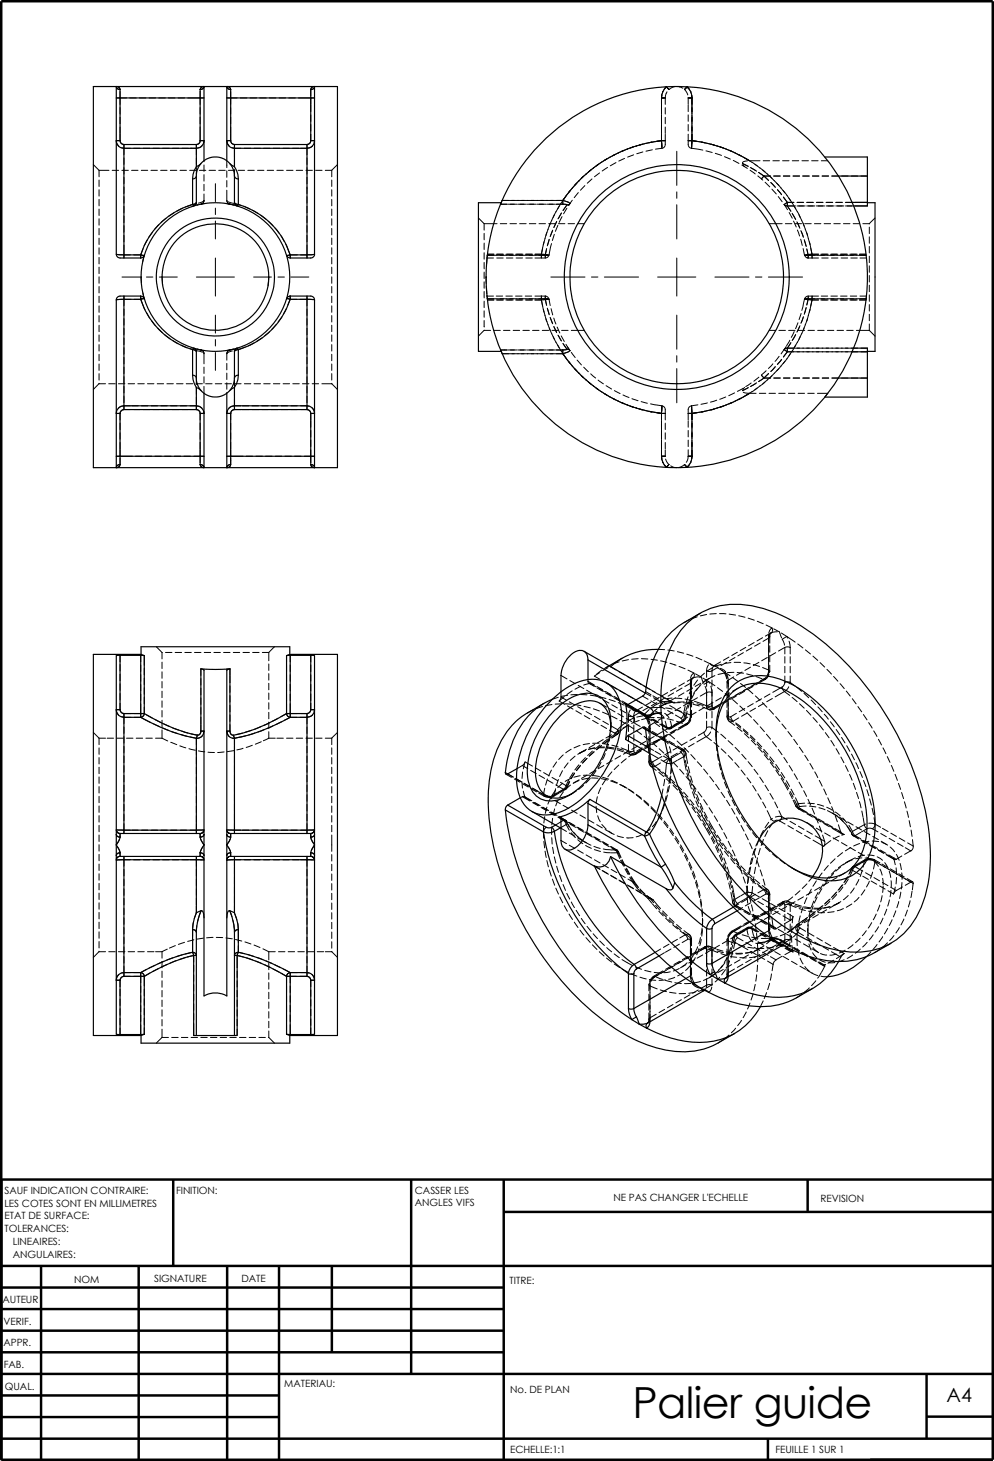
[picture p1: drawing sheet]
<svg xmlns="http://www.w3.org/2000/svg" width="195mm" height="287mm" viewBox="0 0 195 287" stroke-linecap="round" stroke-linejoin="round" font-family="sans-serif">
<defs><g id="words">
<text font-size="8.4" x="124.4" y="278.9">Palier guide</text>
<text font-size="3.9" x="186.2" y="275.9">A4</text>
<g font-size="2">
<text x=".9" y="235">SAUF INDICATION CONTRAIRE:</text>
<text x=".9" y="237.5">LES COTES SONT EN MILLIMETRES</text>
<text x=".9" y="240">ETAT DE SURFACE:</text>
<text x="34.6" y="235">FINITION:</text>
<text x="81.6" y="237.4">ANGLES VIFS</text>
<text x="81.6" y="234.9">CASSER LES</text>
<text x="120.7" y="236.3">NE PAS CHANGER L'ECHELLE</text>
<text x="161.4" y="236.4">REVISION</text>
<text x=".9" y="242.5">TOLERANCES:</text>
<text x="2.5" y="245">LINEAIRES:</text>
<text x="2.5" y="247.4">ANGULAIRES:</text>
<text x=".5" y="256.5">AUTEUR</text>
<text x="14.6" y="252.4">NOM</text>
<text x="30.3" y="252.3">SIGNATURE</text>
<text x="47.5" y="252.3">DATE</text>
<text x="100.2" y="252.6">TITRE:</text>
<text x=".7" y="260.7">VERIF.</text>
<text x=".7" y="264.8">APPR.</text>
<text x=".7" y="269.1">FAB.</text>
<text x=".9" y="273.5">QUAL.</text>
<text x="55.9" y="272.9">MATERIAU:</text>
<text x="100.3" y="274">No. DE PLAN</text>
<text x="100.3" y="286">ECHELLE:1:1</text>
<text x="152.5" y="285.9">FEUILLE 1 SUR 1</text>
</g>
</g></defs>
<g fill="none" stroke="#000" stroke-width=".49">
<path d="M.2 .2h195.1v287h-195.1zM34.1 232.1v17M80.9 232.1v38.3M99.1 238.5h96.2M99.1 232.1v55.2M158.8 232v6.4M195.3 232.1h-195v55.2M.3 249.1h195M.3 253.4h98.8M.3 257.6h98.8M8.1 249.1v38.2M27.3 249.1v38.2"/>
<path d="M44.7 249.1v38.2M54.9 249.1v38.2M65.3 249.1v17M.3 266.1h98.8M.3 261.8h98.8M.3 274.6h54.6M.3 278.8h54.6M.3 270.4h195M182.2 278.8h13.1M182.2 270.2v12.8M.3 283.1h195M151 283v4.2"/>
</g>
<g fill="none" stroke="#000" stroke-width=".2">
<path d="M22.9 17l.5 .2 .2 .4a.68 .68 0 0 1-.7-.5M22.9 19.3h2M23.6 18v2.5M25.5 19.3h1.3M27.4 19.3h1.3M29.3 19.3h1.3M31.2 19.3h1.3M33.1 19.3h1.3M35 19.3h1.3M39.4 18v1.3h-2.5M40.1 17l-.5 .2-.2 .4a.72 .72 0 0 0 .7-.5M40.1 19.3h-.7v1.2"/>
<path d="M44.6 17l.5 .2 .3 .4a.72 .72 0 0 1-.8-.5M44.6 19.3h2M45.4 18v2.5M47.3 19.3h1.2M49.2 19.3h1.3M51.1 19.3h1.3M53 19.3h1.3M54.9 19.3h1.3M56.8 19.3h1.3M58.7 19.3h3.2M61.1 17.6v1.3M61.1 19.3v1.2"/>
<path d="M61.9 17l-.5 .2-.3 .4M61.9 17.1a.68 .68 0 0 1-.8 .5M130.1 19.3v1.2v-1.2h.7M130.1 19.3h.7M130.1 18.7v.6M130.4 18l-.3 1.3M130.8 19.3v1.2M131.1 17.1l-.8 1M131.1 17.1l-.4 .4M131.2 18.1l-.4 1.2M132.7 17l-1.1 .6-.5-.5M133.1 17l1.2 .4"/>
<path d="M134.6 17.6l.7 1.1M134.6 17.6l.5-.5 .8 1M135.1 17.1l-.5 .5M135.1 17.1l.4 .4M135.8 18l.3 1.3M136 18.7l.1 .6M136.1 19.3h-.7v1.2M136.1 19.3v1.2M18.4 32.4l1.1 1.1M19.5 33.5v1.3M19.5 35.4v1.3M19.5 37.3v1.3"/>
<path d="M19.5 39.2v1.3M19.5 33.5h1.9M22.1 33.5h1.2M23.6 26.4v1.3h-.7a1.29 1.29 0 0 0 .5 1.1M23.6 27.7a.76 .76 0 0 0 .8 .7M23.6 21.2v1.2M23.6 23.1v1.3M23.6 25v1.3M23.9 29.1l1.7 .1M24 33.5h1.2M24.4 28.4v2M24.4 31.1v1.3"/>
<path d="M24.4 33v1.3M24.4 34.9v1.3M24.4 36.8v1.3M24.4 38.7v1.3M24.4 28.4h1.2M25.9 33.5h1.2M25.9 28.4h1.3M26.3 29.2h1.2M27.8 33.5h1.3M27.8 28.4h1.3M28.2 29.2h1.3M29.7 33.5h1.3"/>
<path d="M29.7 28.4h1.3M30.1 29.2h1.3M31.6 33.5h1.3M31.6 28.4h1.3M32 29.2h1.3M33.5 33.5h1.3M33.5 28.4h1.3M33.9 29.2h1.3M35.4 33.5h1.3M35.4 28.4h1.3M35.8 29.2h1.3M37.3 33.5h1.3"/>
<path d="M37.3 28.4h1.3M38.6 28.4v2M38.6 31.1v1.3M38.6 33v1.3M38.6 39.8v.2M39.2 33.5h1.3M39.4 27.7h.7l-.1 .4M39.4 27.7a.72 .72 0 0 1-.8 .7M39.4 21.2v1.2M39.4 23.1v1.3M39.4 25v1.3M39.4 26.4v1.3"/>
<path d="M39.7 28.6a1.17 1.17 0 0 1-1.1 .6h-1.3M40.1 39.4l-.1 .5-.3 .2M40.1 39.4l-.4 .4-.7 .2M40.1 39.4a.71 .71 0 0 1-.5 .7M40.1 31.7v.1M40.1 32.5v1.2M40.1 34.4v1.2M40.1 36.3v1.2M40.1 38.2v1.2M41.1 33.5h1.3M42.4 36.1v3.6M43 33.5h1.3"/>
<path d="M44.6 39.4l.1 .2a.67 .67 0 0 0 .5 .6M44.6 39.4a.84 .84 0 0 0 .6 .8M44.6 31.7v1.3M44.6 33.6v1.3M44.6 35.5v1.3M44.6 37.4v2M44.9 39.7l1.2 .3M44.9 33.5h1.3M45.4 26.4v1.3h-.8l.2 .7 .3 .4M45.4 27.7a.72 .72 0 0 0 .7 .7v.8M45.4 21.2v1.2M45.4 23.1v1.3"/>
<path d="M45.4 25v1.3M45.7 29.1l.4 .1M46.1 29.6v1.2M46.1 31.5v1.2M46.1 33.4v1.2M46.1 39.8v.2M46.1 28.4h1.3M46.1 29.2h1.3M46.8 33.5h1.3M48 28.4h1.3M48 29.2h1.3M48.7 33.5h1.3"/>
<path d="M49.9 28.4h1.3M49.9 29.2h1.3M50.6 33.5h1.3M51.8 28.4h1.3M51.8 29.2h1.3M52.5 33.5h1.3M53.7 28.4h1.3M53.7 29.2h1.3M54.5 33.5h1.2M55.6 28.4h1.3M55.6 29.2h1.3M56.4 33.5h1.2"/>
<path d="M57.5 28.4h1.3M57.5 29.2h1.3M58.3 33.5h1.2M59.1 28.4h1.3M60.2 33.5h1.2M60.4 28.4v2M60.4 31.1v1.3M60.4 33v1.3M60.4 34.9v1.3M60.4 36.8v1.3M60.4 38.7v1.3M61.1 27.7a.72 .72 0 0 1-.7 .7"/>
<path d="M61.1 27.7h.8l-.1 .4M61.1 20.7v1.3M61.1 22.6v1.3M61.1 24.5v1.3M61.1 26.4v1.3M61.5 28.6a1.27 1.27 0 0 1-1.1 .6h-1.3M62.1 33.5h1.2M64 33.5h1.2v1.3M65.2 35.4v1.3M65.2 37.3v1.3M65.2 39.2v1.3M66.4 32.4l-1.2 1.1"/>
<path d="M98.6 39.9l-.1 .2M110.7 39.4l1.5-1.9-1.5 2M110.7 39.4l1.2 .4M110.7 39.4h-11.9l-.3 .7M110.7 39.4v.8M111 39.5l1.1 .5M111 39l-1.3 2.1M111.4 38.4l-.7 1M112.6 39.4l-.8 1M112.6 37l-.8 .9M112.6 36.9l-.8 1M113.4 36l-.8 1z"/>
<path d="M113.7 37.9l-.8 1M113.9 35.5l-.9 1M113.9 35.5l-.9 .9M114.8 34.7l-.9 .9 .9-.9M115 36.5l-.8 .9M115.3 34.3l-1 .8M115.3 34.2l-.9 .9M116.2 33.4l-1 .9M116.2 33.5l-1 .8M116.4 35.2l-.9 .9M116.7 33l-1 .8M116.8 33l-1 .8"/>
<path d="M117.7 32.3l-1 .8M117.9 34l-1 .8M118.3 32l1-.7zM118.3 31.9l-1 .7 1-.7M119.5 32.9l-1.1 .7M119.9 31l1.1-.6zM119.9 31l-1.1 .6M120 30.9l-1.1 .7M121.1 32l-1.1 .6M121.6 30.1l1.1-.5zM121.6 30.1l-1.1 .6M121.7 30.1l-1.2 .5"/>
<path d="M122.8 31.2l-1.1 .5M123.4 29.3l-1.2 .5M124.5 28.9l-1.2 .4 1.2-.4M124.6 30.5l-1.2 .4M125.1 28.7l1.3-.3zM125.2 28.7l-1.3 .4M125.2 28.7l-1.2 .4M126.4 29.9l-1.2 .4M127 28.2l1.2-.2zM127 28.2l-1.2 .3M127.1 28.2l-1.3 .3M128.3 29.5l-1.2 .2"/>
<path d="M130.1 27.7l.1 1.2M130.1 27.7l-2.4 .4M130.1 27.9l.1 1.3M130.1 27.7l-2.5 .4M130.1 27.7h.7M130.1 20.7v1.7M130.1 22.6v1.8M130.1 24.5v1.8M130.1 26.4v1.3M130.1 27.7l-1.3 .2M130.2 29.2l-1.3 .1M130.8 26.4v2a.73 .73 0 0 1-.6 .8"/>
<path d="M130.8 21.2v1.2M130.8 23.1v1.3M130.8 25v1.3M133.1 29.8v6.7M133.1 37.8v1.2M135.4 26.4v2a.73 .73 0 0 0 .6 .8M135.4 20.7v1.3M135.4 22.6v1.3M135.4 24.5v1.3M136 29.2l2.2 .3M136.1 27.9l-.1 1.3M136.1 26.4v1.3h-.7h.7z"/>
<path d="M136.1 27.7l2.4 .4M136.1 27.7l-.1 1.2M136.1 27.7l1.2 .2zM136.1 20.7v1.7M136.1 22.6v1.8M136.1 24.5v1.8M137.4 27.9l1.2 .2M138 28l1.2 .2M138.8 29.7l1.3 .3M139.2 28.2l1.2 .3M139.2 28.2l1.3 .4M139.8 28.4l1.2 .3z"/>
<path d="M140.7 30.2l1.2 .4M141 28.7l1.2 .4M141.1 28.7l1.2 .4M141.7 28.9l1.1 .4zM142.5 30.8l1.1 .5M142.8 29.3l1.2 .5M142.9 29.4l1.1 .5M144.2 31.6l1.1 .6M144.6 30.1l-1.2-.5 2.3 1.1M144.6 30.1l1.2 .6M145.2 30.4l1.1 .6zM145.9 32.5l1.1 .6"/>
<path d="M146 32.2l1.2 .5zM146 32.2l.4 .6M146 32.1v.1M146.3 31l1.1 .6M146.3 31l1.1 .6zM146.8 31.3l1.1 .7M147 31.7l-.7 .1-.2 .2-.1 .2M147.4 31.6h2.1M147.5 33.5l1 .7M147.6 32.9l1 .7M147.7 33.1l1.1 .6M147.9 31.9l1 .7"/>
<path d="M148.5 32.3l1 .8M149 34.6l1 .8M149.2 33.9l1.1 .7zM149.4 33l1 .8M150 33.4l.9 .9M150.1 31.6h1.3M150.3 34.6l.9 .9-.9-.9-.5 .6 .5-.6M150.3 34.6h1.2M150.5 35.9l.9 .9M150.9 34.2l.9 .9M151.4 34.7l.9 .9M151.6 35.9l.9 .9"/>
<path d="M151.6 35.9l.9 1M151.8 37.2l.9 1M152 31.6h1.3M152.2 34.6h1.2M152.3 35.5l.9 1M152.7 36l.9 1M152.9 37.3l.8 1-.8-1M153.1 38.7l.7 1M153.6 37l.8 .9M153.9 31.6h1.3M154 37.5l1.5 2M154.1 34.6h1.3"/>
<path d="M154.8 39.8l-.6 .4 .3 .3h.3M154.8 39.8l-.7-1 .7 1v.7M154.8 39.8v.7M154.8 39.8h1.4M155.2 39l1.3 2.1M155.8 31.6h1.3M156 34.6h1.3M156.7 39.8h1.4M157.7 31.6h1.3M157.9 34.6h1.3M158.7 39.8h1.3M159.6 31.6h1.3"/>
<path d="M159.8 34.6h1.3M160.6 39.8h1.3M161.5 31.6h1.3M161.7 34.6h1.3M162.5 39.8h1.3M163.6 34.6h1.3M164.4 39.8h1.3M165.5 34.6h1.3M166.3 39.8h1.3M167.4 34.6h1.3M168.2 39.8h2.4M169.3 34.6h1.3"/>
<path d="M19.5 41.1v1.3M19.5 43v1.3M19.5 44.9v1.3M19.5 46.9v1.2M19.5 48.8v1.2M19.5 50.7v1.2M19.5 52.6v1.2M19.5 54.5v1.2M19.5 56.4v1.2M19.5 58.3v1.3M22.9 50l1.2 .1M24 54.5h3.5"/>
<path d="M24.1 58.9l-1.2 .1M24.4 40.6v1.3M24.4 42.5v1.3M24.4 44.4v1.3M24.4 46.3v1.3M24.4 48.2v2.6M24.4 58.3v1.9M24.4 50.2h1.2M24.4 58.9h1.4M26.3 50.2h1.4v.6M26.4 58.9h1.3M27.7 58.9l.8 2"/>
<path d="M27.7 58.3v.6M27.7 54.5l.1 1.1M28.1 48.9l-.4 1.3h.7l-.3 1.3M28.1 57.7l.3 1.1-.7 .1M28.8 54.5h1.3M28.9 47.3l-.5 1.1M30 45.7l-.7 1M31.2 44.2l-.8 1M31.3 54.5h3.6M31.9 54.4l.1 1.7M32.6 43l-.9 .8M34.2 41.9l-1 .7"/>
<path d="M35.9 41l-1.1 .5M38.6 40l.2 .3h.2M38.6 40l-2.1 .7M38.6 54.5h7.5M39.6 40.1h.1M39.6 40.1v.1M39.7 40.1l-.1 .1M40.1 40.1l-.5 .1M42.4 40.9v1.3M42.4 43.5v3.5M42.4 50.8v7.5M44.6 40.1l.6 .1"/>
<path d="M45.1 40.1h-.1l.2 .1M45.2 40.2h.1M46.1 40l-.2 .3-.7-.1M46.1 40l1.2 .4M47.9 40.6l1.2 .5M49.6 41.4l1.2 .6M49.9 54.5h3.5M51.3 42.3l1 .8M52.8 43.5l.9 .9M52.9 54.5l-.2 1.8M54.1 44.9l.8 1M54.7 54.5h1.2"/>
<path d="M55.3 46.4l.6 1.1M56.2 48.1l.9 2.1M56.4 58.7v.1l.7 .1-.5 1.2M56.9 58.3h.2v.6h1.2M57.1 50.2h-.7M57.1 50.2v.6M57.1 50.2h1.4M57.2 54.5h3.5M59 58.9h2.6M59.1 50.2h1.3v.6M60.4 40.6v1.3M60.4 42.5v1.3"/>
<path d="M60.4 44.4v1.3M60.4 46.3v1.3M60.4 48.2v2M60.4 58.3v1.9M61.9 50l-1.3 .1M65.2 41.1v1.3M65.2 43v1.3M65.2 44.9v1.3M65.2 46.9v1.2M65.2 48.8v1.2M65.2 50.7v1.2M65.2 52.6v1.2"/>
<path d="M65.2 54.5v1.2M65.2 56.4v1.2M65.2 58.3v1.3M94.1 42.9l1.1 1.1M95.2 44v1.3M95.2 45.9v1.3M95.2 47.8v1.3M95.2 49.7v1.3M95.2 51.6v1.3M95.2 53.5v1.3M95.2 55.4v1.3M95.2 57.4v1.2"/>
<path d="M95.2 59.3v1.2M95.2 44h2.6M95.6 54.5v1.3M95.6 56.4l.1 1.4M95.8 58.1v.2M95.8 58.3v.5h11.4M95.8 50.8h1.3M95.8 58.3h1.3M95.8 50.8l-.1 1.1M95.8 50.2v.6M95.8 58.8l.1 .2h1.2M95.8 50.2h11.4"/>
<path d="M97.1 50h-1.2l-.1 .3M97.6 50h1.4M97.6 58.3h1.3M97.6 59h1.4M97.7 50.8h1.3M98.4 44h1.3M98.5 40.1v.1h1.2M99.5 50h1.5M99.5 58.3h1.3M99.5 59h1.5M99.6 50.8h1.3M99.9 40.2h1.7"/>
<path d="M100.3 44h1.3M101.4 50h1.5M101.4 58.3h1.3M101.4 59h1.5M101.5 50.8h1.3M101.8 40.2h1.7M102.2 44h1.3M103.3 50h1.5M103.3 58.3h1.3M103.3 59h1.5M103.4 50.8h1.3M103.7 40.2h1.7"/>
<path d="M104.1 44h1.3M105.2 58.3h2M105.2 59h1.3M105.6 40.2h1.7M106 44h1.3M106.5 50h-1.3h1.3v.8h-1.3M106.5 50l1.2 .1M106.5 50v.8h.7a.73 .73 0 0 0 .8-.6M106.5 59l.5 2.4M106.5 58.3v.7M106.5 59l.2 1.3M106.7 48.8l-.2 1.2"/>
<path d="M107 47.6l-.5 2.4M107.2 58.3a.78 .78 0 0 1 .8 .6M107.2 58.3v.5l.8 .1M107.2 58.9l.3 1.2M107.2 58.8l.3 1.2M107.2 58.8l.8 .1M107.2 50.2v.6M107.2 58.3v.5M107.5 49l-.3 1.2M107.5 48.9l-.3 1.3M107.5 40.2h1.8M107.6 45.8l-.7 2.3"/>
<path d="M107.7 58.9l-1.2 .1M107.9 44h1.3M108 50.2h-.8M108 58.9l-1.3 .1M108 58.9l.2 1.2M108 47.1l-.4 1.3M108 47.1l-.3 1.2M108.2 44l-.8 2.3M108.3 54.5h6.8M108.5 47.9l-.5 2.3M108.5 43.4l-.5 1.1M108.7 45.4l-.5 1.2"/>
<path d="M108.7 45.3l-.5 1.2M109 46.1l-.4 1.2M109 42.2l-.5 1.2M109.4 41.6l-.6 1.2M109.4 40.2h1.3M109.4 43.6l-.5 1.2M109.5 43.6l-.5 1.1M109.7 44.3l-.5 1.2M109.8 44h1.3M110 40.6l-.7 1.1M110.4 42l-.7 1.1M110.4 41.9l-.6 1.1"/>
<path d="M110.5 42.6l-.5 1.2M110.7 40.2l.8 .1M111.4 40.4l-.7 1M111.5 41l-.7 1.1M111.5 40.3l-.7 1.1M111.7 44h1.3M112.1 40l-.6 .3M112.1 40l-.2 .4M113.6 44h1.3M116.3 54.5h1.3M118.9 54.5h6.7M129.3 54.5h7.6"/>
<path d="M133.1 40.3v6.7M133.1 50.8v7.5M140.6 54.5h6.7M148.6 54.5h1.2M151.1 54.5h6.8M151.3 44h2.5M154.2 40.2l.7 1.1M154.5 44h1.2M154.8 40.5l.7 1.1zM154.8 40.5h1.7M155.2 41.8l.6 1.1M155.8 42l.6 1.1"/>
<path d="M155.9 42.1l.6 1.1M156.1 43.5l.5 1.2M156.2 40.6l.6 1.1M156.4 44h1.2M156.7 43.6l.6 1.2M156.7 40.5h1.7M156.8 43.8l.5 1.1M156.8 41.6l.6 1.2M156.8 45.3l.5 1.2M157.1 42.2l1.1 2.3M157.5 47.1l.3 1.2M157.5 45.4l.5 1.2"/>
<path d="M157.6 45.5l.4 1.2M158 48.9l.2 1.3M158 44l.4 1.1M158.2 47.1l.3 1.3M158.2 58.9l-.5 2.2M158.2 50.2a.78 .78 0 0 0 .8 .6M158.2 58.9a.83 .83 0 0 1 .8-.6h.7v.7M158.2 50.2h.8v.6l-.3-.1M158.2 50.2h.8M158.2 47.3l.4 1.2M158.3 44h1.2M158.4 45.1l.4 1.2"/>
<path d="M158.4 58.9l1.3 .1M158.6 45.8l.4 1.2M158.7 40.5h1.6M158.7 49l.3 1.2zM159 58.8v-.5v.5l-.8 .1M159 58.8l-.3 1.2zM159 58.8l-.8 .1M159 50.8h2M159 58.8h11.4M159 50.2h11.4M159 50.2v.6M159 46.9l.3 1.2"/>
<path d="M159.2 47.6l.5 2.4-1.3 .1 1.3-.1M159.4 48.8l.3 1.2M159.7 59l-.5 2.4M159.7 50h1.3M159.7 50v.8M159.7 59l-.3 1.3M160.2 44h1.2M160.6 40.5h1.6M161 58.3h-1.3v.7h1.3h-1.3M161.4 50h1.5M161.4 59h1.5M161.5 58.3h1.3"/>
<path d="M161.6 50.8h1.3M162.1 44h1.3M162.5 40.5h1.6M163.3 50h1.5M163.3 59h1.5M163.4 58.3h1.3M163.5 50.8h1.3M164 44h1.3M164.4 40.5h1.6M165.2 50h1.5M165.2 59h1.5M165.3 58.3h1.3"/>
<path d="M165.4 50.8h1.3M165.9 44h1.3M166.3 40.5h1.6M167.1 50h1.5M167.1 59h1.5M167.2 58.3h1.3M167.3 50.8h1.3M167.8 44h1.3M168.2 40.5h2.4M169 50h1.3M169.1 58.3h1.3v.5M169.1 50.8h1.3"/>
<path d="M169.7 44h1.3M170.4 58.8l-.1 .2h-1.3M171 44v.1M171 44.7v1.3M171 46.6v1.3M171 48.5v1.3M171 50.4v1.3M171 52.3v1.3M171 54.2v1.3M171 56.1v1.3M171 58v1.3M171 59.9v1.3"/>
<path d="M172.1 42.9l-1.1 1.1M19.5 75.5l-1.1 1.1M19.5 60.2v1.3M19.5 62.1v1.3M19.5 64v1.3M19.5 65.9v1.3M19.5 67.8v1.3M19.5 69.7v1.3M19.5 71.6v1.3M19.5 73.5v1.3M19.5 75.4v.1M19.5 75.5h1.3"/>
<path d="M21.4 75.5h1.3M23.3 75.5h1.3M24.4 79.9l-.6 .1-.5 .4M24.4 60.8v1.3M24.4 62.7v1.3M24.4 64.6v1.3M24.4 66.5v1.3M24.4 68.4v1.3M24.4 70.3v1.3M24.4 72.2v1.3M24.4 74.1v1.3M24.4 76v1.3"/>
<path d="M24.4 77.9v1.3M24.4 79.9v.7M24.4 79.9h1.2M25.2 75.5h1.3M25.9 79.9h1.3M27.1 75.5h1.3M27.8 79.9h1.3M28.8 61.5l.7 1.1M29 75.5h1.3M29.7 79.9h1.3M29.8 63.1l.8 1M30.9 75.5h1.3"/>
<path d="M31 64.6l.9 .9M31.6 79.9h1.3M32.4 65.9l1 .7M32.8 75.5h1.3M33.5 79.9h1.3M34 67l1 .6M34.7 75.5h1.3M35.4 79.9h1.3M35.6 67.9l1.2 .5M36.6 75.5h1.3M37.3 79.9h1.3M37.4 68.6l1.2 .4"/>
<path d="M38.5 75.5h1.3M38.6 69l1.2 .3M38.6 79.9l.6 .1 .5 .4M38.6 69v.2M38.6 74.4v1.3M38.6 76.3v1.3M38.6 78.2v1.3M38.6 79.9v.7M38.9 68.7l.7 .2M39.5 68.9l-.7-.2-.2 .3M39.5 68.9a.73 .73 0 0 1 .6 .7M39.5 68.9l.4 .1 .2 .5"/>
<path d="M40.1 69.4v.2M40.1 69.6v2M40.1 72.2v1.3M40.1 74.1v1.3M40.1 76v1.3M40.4 75.5h1.3M42.3 75.5h1.3M42.4 62v3.5M42.4 66.8v1.3M42.4 69.4v3.5M44.2 75.5h1.3M44.6 69.6v1.3"/>
<path d="M44.6 71.5v1.3M44.6 73.4v1.3M44.6 75.3v1.3M44.6 77.2v.1M44.7 69.4l-.1 .2M45.1 68.9l-.1 .1M45.2 68.9l-.4 .2-.2 .5M45.2 68.9l-.4 .3-.2 .3M45.2 68.9h.1M45.2 68.9l-.6 .1M45.2 68.9l.7-.2 .2 .3M45.7 69.1l-.7 .2-.4 .3"/>
<path d="M45.8 68.7l-.6 .2M46.1 69v.2M46.1 74.8v1.2M46.1 76.7v1.2M46.1 78.6v2M46.2 75.5h1.2M47.4 79.9a2.33 2.33 0 0 0-2.3 .4l-.1 .1M47.7 79.9h1.2M48.1 75.5h1.2M48.2 68.3l-2.1 .7M49.6 79.9h1.3M49.9 67.5l-1.1 .6"/>
<path d="M50 75.5h1.2M51.5 79.9h1.3M51.6 66.5l-1.1 .7M51.9 75.5h1.2M53 65.2l-.9 .9M53.4 79.9h1.3M53.8 75.5h1.2M54.3 63.9l-.8 .9M55.3 79.9h1.3M55.4 62.3l-.7 1.1M55.7 75.5h1.2M56.4 60.7l-.6 1.1"/>
<path d="M57.2 79.9h1.3M57.6 75.5h1.3M59.1 79.9h1.3M59.5 75.5h1.3M60.4 60.8v1.3M60.4 62.7v1.3M60.4 64.6v1.3M60.4 66.5v1.3M60.4 68.4v1.3M60.4 70.3v1.3M60.4 72.2v1.3M60.4 74.1v1.3"/>
<path d="M60.4 76v1.3M60.4 77.9v1.3M60.4 79.9v.7M60.4 79.9h.4M61.4 75.5h1.3M63.3 75.5h1.9M65.2 60.2v1.3M65.2 62.1v1.3M65.2 64v1.3M65.2 65.9v1.3M65.2 67.8v1.3M65.2 69.7v1.3"/>
<path d="M65.2 71.6v1.3M65.2 73.5v1.3M65.2 75.4v.1M65.2 75.5l1.2 1.1M95.2 65l-1.1 1.1M95.2 61.2v1.2M95.2 63.1v1.2M95.2 65h.1M95.2 65h1.3M97.1 65h1.3M98.5 68.9l.1 .2M98.5 68.9l.3 .7h11.9"/>
<path d="M98.5 68.9h1.2M99 65h1.3M99.9 68.9h1.7M100.9 65h1.3M101.8 68.9h1.7M102.8 65h1.3M103.7 68.9h1.7M104.7 65h1.3M105.6 68.9h1.7M106.6 65h1.3M106.9 60.9l.3 1.2M107.2 62.1l.4 1.2"/>
<path d="M107.4 62.7l.4 1.2M107.5 68.9h1.8M107.6 60.6l.4 1.3M107.7 60.7l.3 1.2M107.8 63.9l.4 1.2M108 64.5l.5 1.2M108.2 62.5l.5 1.1M108.2 62.5l.5 1.2M108.4 60.7l.3 1.3M108.5 65.6l.5 1.2M108.6 65h1.2M108.8 66.2l.6 1.2"/>
<path d="M108.9 62.6l.4 1.2M108.9 64.2l.5 1.2M109 64.3l.5 1.2M109.3 67.3l.7 1.1M109.4 68.9h1.3M109.6 64.4l.5 1.1M109.7 67.9l.6 1.1M109.7 65.9l.7 1.1M109.8 66l.6 1.1M110.3 69l1.1 1.6M110.4 66.1l.6 1.1M110.5 65h1.2"/>
<path d="M110.7 69.6l1.5 2-.8-1M110.7 68.9v.7h-1.3M110.7 68.9v.7M110.7 69.6l.7 1M110.7 67.6l.7 1M110.8 67.6l.7 1.1M111.3 67.7l.7 1.1M111.5 68.7l.6 .3M111.5 68.7l-.8 .2M111.6 68.2l.5 .8M111.8 71.1l.8 1-.8-1M111.9 69.2l-1.2 .4"/>
<path d="M112.1 69l-1.1 .5M112.4 69.3l.7 1M112.4 65h2.5M112.6 72l.8 1-.8-1M113 72.5l1.8 1.8-.9-.9M113 72.6l.9 .9M113.5 70.9l.9 .9M114.3 73.9l1 .9-.9-.9M114.8 72.3l.9 .8M115.7 75.2l2 1.5-1-.7M115.8 75.2l1 .8M116.2 73.6l.9 .8"/>
<path d="M116.2 75.6l-1-.8 1 .8M117.3 76.4l1 .7M117.6 74.8l1.1 .7M118.9 77.5l1.1 .6M119.2 75.9l1.1 .6M119.3 77.7l-1-.6 1.6 1M119.9 78.1l1.1 .5M119.9 78.1l1.1 .6M120.5 78.4l1.1 .5M120.5 78.4l1.2 .6M120.8 76.9l1.2 .5M122.2 79.2l1.2 .5"/>
<path d="M122.5 77.7l1.2 .5M122.7 79.4l-1.1-.5 1.1 .5M124 79.9l1.2 .4M124.3 78.5l1.2 .4M126.1 79l1.2 .3M127.9 79.5l2.3 .4-.1 1.2 .1-1.2a.77 .77 0 0 1 .6 .7v2M133.1 62v6.7M133.1 70v1.3M133.1 72.5v6.8M136 79.9a.77 .77 0 0 0-.6 .7v2M136 79.9l.1 1.2M137.3 79.7l-1.3 .2"/>
<path d="M139.1 79.3l-1.2 .3M141 78.8l-1.3 .3M142.2 79.9l-1.2 .4M142.3 79.9l-1.2 .4M142.7 78.1l-1.1 .5M142.8 79.7l-1.2 .4 1.2-.4M143.4 79.4l1.2-.5-1.2 .5M144 79.2l-1.2 .5M144.1 79.2l-1.2 .5M144.5 77.3l-1.2 .6M145.2 78.6l1.1-.5-1.1 .5M145.7 78.4l-1.1 .5"/>
<path d="M145.8 78.3l-1.2 .6M146 76.9l1.2-.6zM146.1 76.4l-1.1 .6M146.2 77.2l1.2 .2M146.3 78l1.1-.6zM146.4 76.2l-.4 .7M147.3 77.4l-1 .7M147.4 77.4h1.3M147.7 75.4l-1 .7M147.9 77.1l-1.1 .6M148.7 75.4l-1.1 .7M148.8 75.3l-1.1 .7"/>
<path d="M148.9 76.4l-1 .7M149.2 75.1l1.1-.7zM149.3 74.2l-1 .8M149.3 77.4h1.3M149.5 76l-1 .7M149.8 73.8l.5 .6 .9-.9-.9 .9zM150.3 74.4h1.3M150.4 75.2l-1 .8M150.7 73l-1 .8M150.9 74.8l-.9 .8M151.2 77.4h1.3M151.3 65h1.3"/>
<path d="M151.8 73.9l-.9 .9M152 71.6l-.9 .9M152.2 74.4h1.3M152.3 73.4l-.9 .9M152.5 72.2l-.9 .9M152.5 72.1l-.9 1M153.2 77.4h1.2M153.2 72.5l-.9 1M153.2 65h1.3M153.2 70.1l-.8 1M153.6 72l-.9 1M153.7 70.7l-.8 1"/>
<path d="M154.1 74.4h1.3M154.2 68.8l.6 .4M154.2 68.8l.6 .4-.7 1 .7-1M154.4 68.6l-.8 1M154.4 71.1l-.8 1M154.6 68.2l-.4 .6M154.8 70.6l-.8 1M154.8 68.5l-.3 .1-.3 .2M154.8 68.5v.7h2.5M154.8 68.5h13.9M154.8 68.5v.7M154.8 69.2h1.3"/>
<path d="M155.1 77.4h1.2M155.1 65h1.3M155.3 67l-.6 1M155.5 67.4l-.7 1.1zM155.9 69l-1.1 1.6M156 74.4h1.3M156.2 65.2l-.6 1.2M156.4 65.9l-.6 1.1M156.5 65.8l-.6 1.1M156.5 67.9l-.7 1.1M156.7 69.2h12M156.8 67.3l-.6 1.1"/>
<path d="M156.9 63.5l-.4 1.2M157 77.4h1.2M157 65h1.3M157.3 64.2l-.6 1.2M157.3 64.1l-.5 1.1M157.4 66.2l-.6 1.2M157.6 61.7l-.4 1.2M157.7 65.6l-.6 1.2M157.9 74.4h1.3M158 62.5l-.5 1.1M158 62.3l-.4 1.2M158.1 64.5l-.4 1.2"/>
<path d="M158.4 63.9l-.4 1.2M158.5 60.6l-.3 1.3M158.6 60.5l-.4 1.2M158.8 62.7l-.4 1.2M158.9 77.4h1.2M158.9 65h1.3M159 62.1l-.4 1.2M159.3 60.9l-.3 1.2M159.8 74.4h1.3M160.8 77.4h2l-.6 .7M160.8 65h1.3M161.7 74.4h1.3"/>
<path d="M162.7 65h1.3M163.6 74.4h1.3M164.6 65h1.3M165.5 74.4h1.3M166.5 65h1.3M167.4 74.4h1.3M168.4 65h2.6M169.3 68.5h1.3M169.3 74.4h1.3M169.3 69.2h1.3M171 65l1.1 1.1M171 61.8v1.3"/>
<path d="M171 63.7v1.3M22.9 89.8h3.1M22.9 80.9v.5h.7M23.6 91.4l-.2 .5-.5 .1M23.6 91.4a.68 .68 0 0 0-.7 .6M23.6 81.4v1.2M23.6 83.3v1.2M23.6 85.2v1.2M23.6 87.1v1.2M23.6 88.5v1.3M23.6 90.1v1.3M24.4 80.6a.8 .8 0 0 0-.8 .8"/>
<path d="M24.4 80.6h1.2M26.3 80.6h1.2M26.7 89.8h1.2M28.2 80.6h1.3M28.6 89.8h1.2M30.1 80.6h1.3M30.5 89.8h1.2M32 80.6h1.3M32.4 89.8h1.2M33.9 80.6h1.3M34.3 89.8h1.2M35.8 80.6h1.3"/>
<path d="M36.2 89.8h1.3M37.3 80.6h1.3M38.1 89.8h2M38.6 80.6a.76 .76 0 0 1 .8 .8M39.4 83.3v1.2M39.4 85.2v1.2M39.4 87.1v1.2M39.4 88.5v2.5M40 80.9l.1 .5h-.7v1.2M40.1 92a.72 .72 0 0 0-.7-.6l.2 .5 .5 .1M44.6 89.8h3.2M44.7 80.9l-.1 .5h.8"/>
<path d="M45.4 91.4a.69 .69 0 0 1-.8 .6M45.4 91.4a.72 .72 0 0 0-.8 .6M45.4 81.4v1.2M45.4 83.3v1.2M45.4 85.2v1.2M45.4 87.1v1.2M45.4 88.5v1.3M45.4 90.1v1.3M46.1 80.6a.76 .76 0 0 0-.7 .8M46.1 80.6h1.3M47.7 80.6h1.2M48.4 89.8h1.3"/>
<path d="M49.6 80.6h1.3M50.3 89.8h1.3M51.5 80.6h1.3M52.2 89.8h1.3M53.4 80.6h1.3M54.1 89.8h1.3M55.3 80.6h1.3M56 89.8h1.3M57.2 80.6h1.3M57.9 89.8h1.3M59.1 80.6h1.3M59.8 89.8h2.1"/>
<path d="M60.4 80.6a.76 .76 0 0 1 .7 .8M61.1 81.4v1.2M61.1 82.8v1.3M61.1 84.7v1.3M61.1 86.6v1.3M61.1 88.5v2.5M61.4 80.2l.3 .5 .2 .7h-.8M61.9 92a.68 .68 0 0 0-.8-.6l.3 .5 .5 .1M124.5 80.1l-1.2-.4 1.2 .4M125.1 80.3l1.3 .4zM125.8 80.5l1.2 .3M125.8 80.5l1.3 .3"/>
<path d="M127.6 80.9l2.5 .5M127.7 80.9l2.4 .5M128.2 81.1l-1.2-.3 1.2 .3M128.8 81.2l1.3 .2M128.8 81.1l1.3 .3M130.1 81.4h.7h-.7v1.2zM130.1 89.8l.3 1.2M130.1 82.8v1.7M130.1 84.7v1.7M130.1 86.6v1.7M130.1 88.5v1.3M130.1 89.8v.5"/>
<path d="M130.2 80.1l-.1 1.3M130.3 90.9l.8 1.1 .5-.6M130.8 83.3v1.2M130.8 85.2v1.2M130.8 87.1v1.2M130.8 88.5v1.3h-.7M130.9 90.3l.7 1.1M131.6 91.4l-.5 .6-.4-.5M131.9 91.7l1.2 .3M135.1 92l-.5-.6-.5 .4-.6 .2M135.4 89.8l-.2 .7-.2 .5M135.4 89.8h.7"/>
<path d="M135.4 81.4h.7M135.4 82.8v1.3M135.4 84.7v1.3M135.4 86.6v1.3M135.4 88.5v1.3M135.5 91.5l-.4 .5M135.9 90.9l-.8 1.1M136 80.1l.1 1.3M136.1 81.4l1.2-.2zM136.1 89.8l-.3 1.2M136.1 81.4v1.2M136.1 82.8v1.7"/>
<path d="M136.1 84.7v1.7M136.1 86.6v1.7M136.1 88.5v1.3M136.1 89.8l-.1 .5M137.3 81.1l-1.2 .3M138 81.1l1.2-.3zM138.5 80.9l-2.4 .5M138.6 80.9l-1.2 .2M139.8 80.6l1.2-.3zM140.4 80.5l-1.2 .3M140.5 80.5l-1.2 .3M23.6 139.6a.8 .8 0 0 0 .8 .8"/>
<path d="M23.6 139.6h-.7l.1 .7 .4 .4M23.6 129v1.2M23.6 130.8v1.2M23.6 132.7v1.2M23.6 134.6v1.2M23.6 136.5v1.2M23.6 138.4v1.2M27.7 138.5v2.6l.5-.2 .2-.5M27.7 129v1.2M27.7 130.9v1.2M27.7 132.8v1.2M27.7 134.7v1.2"/>
<path d="M27.7 136.6v1.2M28.2 129h.2v1.9M28.4 131.5v1.3M28.4 133.4v1.3M28.4 135.3v1.3M28.4 137.2v1.3M28.4 139.1v1.3M30.7 127.3l1.1 1.1M31.9 128.4h.1M31.9 128.4v1.3M31.9 130.3v1.3M31.9 132.2v1.3"/>
<path d="M31.9 134.1v1.3M31.9 136v1.3M31.9 137.9v1.3M31.9 139.8v1.3M32.5 128.4h1.3M34.4 128.4h1.3M36.4 128.4h1.2M38.3 128.4h1.2M39.5 131.6v1.3M39.5 133.5v1.3M39.5 135.4v1.3M39.5 137.3v1.3"/>
<path d="M39.5 139.2v1.3M40.2 128.4h1.2M42.1 128.4h1.2M44 128.4h1.2M44.6 131.7l.6-.1v1.3M45.2 133.1v1.2M45.2 135v1.2M45.2 136.9v1.2M45.2 138.8v1.2M45.9 128.4h1.2M47.8 128.4h1.3M49.7 128.4h1.3"/>
<path d="M51.6 128.4h1.3M52.9 128.4v1.6M52.9 130.7v1.2M52.9 132.6v1.2M52.9 134.5v1.2M52.9 136.4v1.2M52.9 138.3v1.2M54 127.3l-1.1 1.1M56.4 129v1.3M56.4 130.9v1.3M56.4 132.8v1.3M56.4 134.7v1.3"/>
<path d="M56.4 136.6v1.3M56.4 138.5v1.9M57.1 138.5v1.9h-.7M57.1 129v1.2M57.1 130.9v1.2M57.1 132.8v1.2M57.1 134.7v1.2M57.1 136.6v1.2M61.1 139.6a.76 .76 0 0 1-.7 .8M61.1 139.6h.8l-.1 .4M61.1 129v1.2M61.1 130.9v1.2"/>
<path d="M61.1 132.8v1.2M61.1 134.7v1.2M61.1 136.6v1.2M61.1 138.4v1.2M104.9 139.7l-1.1 .6M106.7 139l-1.2 .4M108.6 138.6l-1.3 .2M109.8 137.2l-1.2 .4M110.3 132.9l1.2 .7M110.3 137.1l-.3 .9 1.1 .6M110.3 136.1v1M110.3 137.1l1.1 .7"/>
<path d="M110.5 138.5h-1.3M111 137.1l-1 .8M111.1 138.5l1.3 .1M111.6 138.9l1.1 .6M111.6 136.8l-1.2 .2M112 138.1l1.1 .6M112.1 133.9l1.1 .6M112.5 135.9l-1 .8M113 138.7l1.2 .2M113.3 139.9l1.1 .6M113.5 136.7h-1.2M113.6 139.1l1.1 .6"/>
<path d="M113.7 134.9l1.1 .6M114.2 136.7h1.3M114.2 135.1l-1.1 .5M114.9 139l1.2 .3M115.4 135.8l1.1 .7M115.6 134.1l.2 .3 .2 .1M115.6 134.1l1.3 .7M115.6 133.7v.4M115.8 134.4l1.1 .7M116 134.5l-1.2 .3M116 134.5l1.3 .7M116.1 136.8l1.2 .2"/>
<path d="M116.7 139.5l1.2 .4M117 136.8l1.1 .6M117.4 135.1l1.1 .6M117.4 135.4l1.1 .6M117.8 135.5l1.1 .6M118 137.1l1.2 .3M118 132.3l-1.1 .7 1.1 .7M118 138.4l1.3 .7M118.3 131.9l-1 .8M118.5 134l1.1 .6M118.7 137.7l1.1 .7M119.1 136l1.1 .7"/>
<path d="M119.1 136.3l1.1 .7M119.5 136.4l1.1 .7M119.6 131.4l-1.1 .6M119.8 137.6l1.2 .4M119.8 131l-.6 .4M119.9 139.5l1.1 .6M120 130.9l-1.1 .6M120.1 131.2l1.1 .6M120.2 134.9l1.1 .7M120.3 138.7l1.1 .6M120.7 137l1.1 .6M120.7 137.3l1.1 .6"/>
<path d="M121.1 137.4l1.1 .6M121.6 138.3l1.2 .5M121.7 132.2l1.1 .6M121.8 130.2l-1.2 .5M121.8 135.9l1.1 .6M122 139.6l1.1 .7M122.4 138l1.1 .6M122.4 138.2l1.1 .7M122.8 138.3l1.1 .7M123.1 138.9l1.2 .6M123.2 138.7l1 .6M123.4 133.1l1.1 .6"/>
<path d="M123.4 138.7l1 .6M123.5 136.8l1.1 .7M123.5 138.6l1.1 .7M123.6 129.8l-1.2 .3M124 139.7l-.4 1.2M124 138.9l2.2 1.3M124 139.2l1.9 1.1M124.3 139.5l1.1 .6M124.3 139.5a.7 .7 0 0 0 .9 .3M124.4 139.3l1.7 1M124.9 139.8l.1 .1M125 134.1l1.1 .6"/>
<path d="M125.1 137.7l1.5 .9M125.1 139.9a1.04 1.04 0 0 0-.4 1M125.1 137.8l1.1 .6M125.2 139.8l.3 .1 .2 .4 1.1 .6M125.2 139.8l-.1 .1M125.5 129.6l-1.3 .1M125.7 139.9l1.1 .6M126.1 129.6l1.3 .1M126.4 139.1l-1.3 .8M126.4 137l1.1 .6M126.7 138.7a2.21 2.21 0 0 0 2.3 .5h1.3M126.7 135l1.1 .6"/>
<path d="M126.9 136.4l1.1 .6M126.9 136.1l1.1 .6M127.1 135.2l1.8 1.1M127.2 138.9l1.1 .7M127.5 139.2l-1.1 .6M127.7 139.6l-.9 .9M128 139.5l.4 .5v.6M128 137.9l1.1 .6M128 138.2l-1.1 .6M128 129.7l1.3 .2M128.3 136l2.3 1.2M128.4 136.9l1.1 .7"/>
<path d="M128.5 137.3l1.5 .9M128.8 139.9l1.1 .6M129.2 138.3l-1.1 .6M129.2 139.4l-1.1 1M129.5 127.8h1.2M129.7 138.9l1.1 .6M129.7 137.2l-1.1 .7M129.8 136.8l1.1 .7 1.3-.1M129.9 130l1.3 .3M130 138.2a.65 .65 0 0 0 .9 .3l-1.1 .6M130 138.2l-1.8 1M130 138.2a3.3 3.3 0 0 1 2.3 .1"/>
<path d="M130.1 137.9l1.1 .6M130.8 137.3l-1.1 .6M130.9 139.3l1.3 .2M131.1 137.5l1.1 .7M131.2 137.6l1.1 .7M131.2 138.3l-1.3 .7M131.3 139.8l1.1 .7M131.3 136.3l-1.1 .6M131.3 127.9l1.3 .2M131.7 138.8l1.1 .7M131.8 130.5l1.2 .4M132 138.3l-1.2 .3"/>
<path d="M132.3 138.3l.4-.1-1.3 .1M132.5 136.3l-1.1 .7M132.8 139.6l1.2 .4M132.8 137.4l1.3 .1M132.9 137.3l-1.1 .6M133 135.3l-1.1 .7M133.2 128.2l1.3 .3M133.4 139.8l1.1 .6M133.6 131.1l1.1 .5M133.8 138.3h-1.3M133.9 139.2l-1.1 .6M134.1 135.4l-1.1 .6"/>
<path d="M134.4 138.3l1.3 .1M134.5 136.3l-1.1 .7M134.6 138.1h-1.3M134.6 134.4l-1.1 .6M134.7 137.6l1.3 .2M134.8 138.9l-.3 1.5M135.1 128.7l1.2 .4M135.1 140l-.3 1.4a1.93 1.93 0 0 1-1.2 1l-.4 .2M135.2 134.1l1.1-.7-.3 .3v1.7M135.2 138.2l1.3 .2M135.3 138.7l-.4 1.2M135.3 131.9l1.2 .5"/>
<path d="M135.3 137.1l-.4 1.2M135.5 138.3l-1.1 .6M135.7 121.9l-1.2 .6M135.7 138.1l-.4 1.3M135.8 134.5l.2-.3-.2-.4v3.7M135.8 137.7v3.6M135.8 134.5l-1.1 .6M136 135.9v1.3M136 137.8v1.3M136 139.8v1.2M136.1 137l-.6 1.1M136.1 135.4l-.5 1.1"/>
<path d="M136.2 135.4l-1.1 .6M136.3 133.4a1.09 1.09 0 0 0-.5 1.1M136.3 133.4a.76 .76 0 0 0 .2-1 1.33 1.33 0 0 0-.7 1.1M136.3 138.6l1.2 .3M136.6 136.4l-.6 1.2M136.6 138l1.2 .4a2.83 2.83 0 0 0 2 .6l.2-.1 .2 .3h.4l-.2 .3h-.3M136.8 132.6a1.91 1.91 0 0 1 1.5 1.7v.1M136.9 129.3l1.1 .5M137.1 138.5l1.2 .3M137.1 121.4l-1.2 .4M137.2 135.4l-.8 1M137.2 137.3l-1.1 .6"/>
<path d="M137.2 133.8l-.7 1M137.5 133.2l-1.2 .2M137.7 134.9l-.8 1M137.8 134.4l-1.1 .7M137.9 134.7l-.3 .2M138.1 139.1l1.2 .5M138.3 133.4l1.1 .7M138.5 130l1.1 .6M138.5 132.5l-.9 .8M138.6 139.2l-1.1 .6M138.7 135.1l.3 1.2M138.9 139l1.2 .5"/>
<path d="M138.9 136.3l-1.2 .7M139 120.9l-1.3 .3M139 132l.4 .1 .6-.1M139 132v1.3M139 133.8v1.3M139 135.7v1.9M139 137.6v1.9M139 139.2l.5 .4 .6-.1M139.1 133.7l-1 .8M139.4 134.1l1.2 .8M139.4 130.8l-.4 .7v.5M139.4 134.1l-.9 .6"/>
<path d="M139.4 134.1l.1 .3M139.5 133.5l-.6 .3M139.5 133.5l-1.1 .6M139.6 130.6l1.1 .6M139.6 130.6a.68 .68 0 0 0 .9 .3M139.8 135l.2 1.3-.5-.1-.5 .1M140 132v1.3M140 133.8v1.3M140 135.7v1.9M140 137.6v1.8M140 140v1.3M140.1 131.4l-1.1 .7"/>
<path d="M140.2 138.3l-1.1 .6M140.3 130.9l.1 .1M140.5 130.9l.4 .1 .2 .4 1.1 .6M140.5 130.9a1.21 1.21 0 0 0-.5 1.1M140.6 132.9l-1.1 .6M140.9 120.7l-1.3 .1M141.1 135.3l1 .7M141.3 131.3l-1.3 .7M141.5 138.9a2.32 2.32 0 0 1-1.9 .8l-.2-.1M141.5 120.7l1.3 .1M141.7 131.5l.7 .4 .3 .3-.3 .1h.1M141.7 130.2l-1.2 .7"/>
<path d="M141.9 137.3l-1.1 .6M141.9 130.7l-1.2 .4M141.9 138.5l-1.8 1M141.9 131.9l.5 .4M142.4 138.1l-1.9 1.1M142.4 132.5l-1.2 .2M142.5 132.4l.4 1.2M142.5 132.3l.5 1.1M142.5 132.3l1.1 .7M142.6 136.5l1 .8M142.9 130.3l-1.1 .7M142.9 132.6l.3 1.2 1.1-.6"/>
<path d="M143 139.8a2.52 2.52 0 0 0 .3 2l1.2 .9M143 134.1v1.3M143 136v1.3M143 138v1.2M143.1 137.9l-1.1 .7M143.2 134.1v.4M143.2 134.5a.32 .32 0 0 1-.2-.3 .32 .32 0 0 1 .2-.4v1.3M143.2 134.5v6.8M143.4 129.3l-1.1 .6M143.4 120.8l1.3 .2M143.5 136.3l-1.1 .7M143.6 137.5l-1.1 .6"/>
<path d="M143.8 130.4l-1.3 .2M144 137.2l-1.1 .6M144.1 137.7l.9 .8M144.1 133.3l1 .8M144.3 132.3h-1.2M144.4 130.3l1.3 .1M144.6 129.4l-1.1 .6M144.8 137l-1.1 .6M145 132.3l1.2 .2M145 128.3l-1.1 .7M145.2 135.4l-1.1 .6M145.2 136.6l-1.1 .6"/>
<path d="M145.3 121.2l1.2 .3M145.5 138.9l.9 .9M145.6 134.5l1 .8M145.7 136.2l-1.1 .7M146 132.2l-1.1 .7M146.2 128.4l-1.1 .7M146.3 130.4l1.2 .2M146.4 136l-1.1 .7M146.5 139.4l-1.1 .6M146.7 127.4l-1.1 .6M146.8 132.6l1.3 .3M146.9 135.6l-1.1 .6"/>
<path d="M147.1 135.7l1 .8M147.1 121.6l1.2 .4M147.3 135.3l-1.1 .6M147.6 131.3l-1.1 .6M147.9 127.5l-1.1 .6M148.1 135.1l-1.1 .6M148.1 138.5l-1.1 .6M148.2 130.8l1.2 .3M148.3 126.4l-1.1 .7M148.5 134.7l-1.1 .6M148.6 136.9l.9 .9M148.6 139.4l-1.1 .6"/>
<path d="M148.7 133.1l1.2 .5M148.9 122.2l1.2 .5M149 134.3l-1.1 .6M149.3 130.3l-1.1 .7M149.5 126.5l-1.1 .7M149.8 137.5l-1.1 .6M149.9 138.3l.9 .9M150 131.3l1.2 .5M150 125.5l-1.1 .6M150.2 133.7l-1.1 .6M150.3 138.4l-1.1 .6M150.4 133.5l-.2 .2"/>
<path d="M150.5 133.7l-1.9 1.1M150.6 133.4l-.1 .3h-.3M150.6 133.4l-1.1 .6M150.7 123l1.1 .6M150.9 129.4l-1.1 .6M151.2 131.8l-.1 .7-.3 .5M151.2 132.5l-.2 .5-.4 .4M151.2 131.8l.2 .3-.2 .4M151.2 125.6a.32 .32 0 0 0 .2-.3 .32 .32 0 0 0-.2-.3v7.5M151.2 125.6l-1.1 .6M151.2 132.7l-.4 .7-.3 .3M151.3 139.6l.8 .9"/>
<path d="M151.4 127.1v1.2M151.4 129v1.2M151.4 130.9v1.3M151.4 136.6l-1.1 .6M151.6 124.6a.64 .64 0 0 0 .2-1l-.4 .5-.2 .5M151.6 124.6l-.3 .3-.1 .7M151.6 124.6l-1.1 .6M151.6 124.5l-.2 .4v1.6M151.9 137.4l-1.1 .7M152.2 123.7l.2 .2a1.71 1.71 0 0 1 1.3 1.5v.1M152.6 128.4l-1.1 .7M152.9 124.3l-1.2 .2"/>
<path d="M153.7 124.6l1 .6M153.8 135.2l-1.8 1M154.3 136.1l-1.8 1M154.3 136.1l1 .7M154.3 127.4l-1.2 .7M154.4 134.3l-.4 .8a.63 .63 0 0 0 .3 1M154.4 127.4l.3-.1 .7 .1M154.4 127.4v1.3M154.4 129.2v1.3M154.4 131.1v1.3M154.4 133v1.3M154.7 125.2l1.7 1.2"/>
<path d="M154.7 125.2l-.9 .6 .5 1.1M154.7 125.2l.2 .4M155.1 135.1l-.2 .5-.6 .5M155.2 126.2l.2 1.2M155.4 134.6v-.3l1 .7M155.4 133v1.3l-.5-.1-.5 .1M155.4 127.4v1.3M155.4 129.2v1.3M155.4 131.1v1.3M155.8 137.2l1 .9M156.7 135.2l1 .8M156.9 126.7l1 .8"/>
<path d="M157.2 138.5l1 .9M158.1 136.4l1 .9M158.4 127.9l1 .8M158.6 139.8l.9 .9M159.5 137.7l.9 1M159.9 129.1l.9 .9M160.9 139.1l.8 .9M161.3 130.4l.9 .9M162.6 131.7l.9 .9M163.9 133.1l.9 .9M165.2 134.5l.8 1M166.4 136l.8 1"/>
<path d="M167.6 137.5l.8 1M168.7 139l.8 1.1M18.4 144.1l1.1 1.2M19.5 145.3v1.2M19.5 147.2v1.2M19.5 149.1v1.2M19.5 151v1.2M19.5 152.9v1.2M19.5 154.8v1.3M19.5 156.7v1.3M19.5 158.6v1.3M19.5 145.3h1.3"/>
<path d="M21.1 145.3h1.2M23 145.3h1.2M23.9 141l1.9 .1M24.4 140.4h1.4M24.4 140.4v2M24.4 143.1v1.2M24.4 145v1.2M24.4 146.9v1.2M24.4 148.8v1.2M24.4 150.7v1.2M24.4 152.6v1.2M24.4 154.5v1.3"/>
<path d="M24.4 156.4v1.3M24.4 158.3v1.3M24.9 145.3h1.3M26.4 141.1h1.3l1.9 1.1M26.4 140.4h2M26.8 145.3h1.3M28.7 145.3h1.3M28.8 140.7l1.1 .6M30.2 142.4l1.2 .6M30.5 141.6l1.1 .6M30.6 145.3h1.3M31.9 145.3l1.1 .5"/>
<path d="M31.9 141.7v1.3M31.9 143.6v1.7M32 143.2l1.1 .5M32.2 142.4l1.1 .5M33.6 146.1l1.2 .4M33.7 143.9l1.2 .4M33.9 143.2l1.2 .4M35.4 146.8l1.1 .4M35.5 144.5l1.2 .4M35.7 143.9l1.2 .3M37.2 147.3l1.2 .3M37.4 145l1.2 .3"/>
<path d="M37.6 144.4l1.2 .3M38.6 145.3v1.2M38.6 147.2v1.3M38.6 149.1v1.3M38.6 151v1.3M38.6 152.9v1.3M38.6 154.8v1.3M38.6 156.7v1.3M38.6 158.6v1.3M38.8 144.7l-.2 .6M39 147.8l1.3 .1M39.5 143.9l-.2 .6-.5 .2"/>
<path d="M39.5 141.1v1.3M39.5 142.6v1.3M39.5 143.9h.6l-.1 .4M39.7 144.8l-.5 .4-.6 .1M40.9 148l1.3 .1M44.1 148l-1.3 .1M45.2 143.9l.2 .6 .5 .2 .2 .6M45.2 143.9h-.6l.1 .6 .4 .5M45.2 140.7v1.3M45.2 142.6v1.3M45.7 145.2l.4 .1M46 147.7l-1.3 .2"/>
<path d="M46.1 145.3v1.2M46.1 146.8v1.3M46.1 148.7v1.3M46.1 150.7v1.2M46.1 152.6v1.2M46.1 154.5v1.2M46.1 156.4v1.2M46.1 158.3v1.2M47.7 144.2l-1.3 .3M47.8 147.2l-1.2 .4M48.3 144.8l-2.2 .5M49.5 143.7l-1.2 .4"/>
<path d="M49.6 146.7l-1.2 .4M50.1 144.2l-1.2 .4M51.3 143l-1.2 .5M51.4 146l-1.2 .4M51.9 143.6l-1.2 .4M52.8 145.3l-1 .5M52.9 144v1.3h1.2M52.9 140.2v1.2M52.9 142.1v1.3M53 142.2l-1.2 .6M53.6 142.8l-1.1 .6M54.5 145.3h1.2"/>
<path d="M54.7 141.3l-1.1 .6M55.4 142l-1.2 .6M56.4 140.4l-1.2 .6M56.4 140.4a.76 .76 0 0 0 .7 .7M56.4 145.3h1.2M57.1 141.1l-1.2 .6M57.1 141.1h1.2M58.3 145.3h1.2M58.5 140.4h-1.4v.7M59.1 140.4h1.3M60.2 145.3h1.2M60.4 140.4v2"/>
<path d="M60.4 143.1v1.2M60.4 145v1.2M60.4 146.9v1.2M60.4 148.8v1.2M60.4 150.7v1.2M60.4 152.6v1.2M60.4 154.5v1.3M60.4 156.4v1.3M60.4 158.3v1.3M61.5 140.6a1.3 1.3 0 0 1-1.1 .5h-1.4M62.1 145.3h1.2M64 145.3h1.2"/>
<path d="M65.2 145.3v1.2M65.2 147.2v1.2M65.2 149.1v1.2M65.2 151v1.2M65.2 152.9v1.2M65.2 154.8v1.3M65.2 156.7v1.3M65.2 158.6v1.3M66.4 144.1l-1.2 1.2M99.5 152.3l1.1 .7M99.9 152.3l1 .6zM101.1 153.3l1.1 .6"/>
<path d="M101.4 153.2l1.1 .6M101.5 153.2l1.1 .7M102.6 153.8l.2 1.3M102.7 150.6l.6-.7 1.4 .9M102.7 156.8l.3-.1 .3 .2M102.7 156.8l1.5 .8M102.7 150.6l-1 .6M102.7 156.8l-.4 .2M102.7 150.6l1.1 .7M102.8 151.9l-.1 1.3M102.8 154.2l1.1 .7M102.9 155.7l.4 1.2"/>
<path d="M103 154.1l1.1 .6M103.1 156.7l1.5 .9M103.1 154.2l1.1 .6M103.2 150.1l-.3 1.2M103.3 156.9l1.1 .7M104.4 151.6l1.1 .6M104.4 155.2l1.1 .6M104.7 155.1l1.1 .6M104.8 157.9l1.1 .7M104.8 155.1l2.1 1.2M104.9 157.9l1.1 .6M105.1 157.9l1.1 .6"/>
<path d="M105.3 151.1l1.1 .6M105.9 156.1h.2a2.45 2.45 0 0 0 2.2 .8M106 152.5l1.1 .7M106.3 156l1.1 .7M106.4 158.9l1.1 .6M106.6 158.8l1.1 .7M106.8 158.8l1.1 .7M106.9 156.3l.2 .4h.3M106.9 156.3l1.2 .4M106.9 152l1.1 .7M107.1 155.1l-.2 1.2M107.4 156.7l.6 .1 .5-.1"/>
<path d="M107.5 156.6l1.1 .6M107.6 158.8l-.4 1.3M107.7 153.3l-.4 1.2M107.7 153.5l1.1 .6M108.1 159.8l1.1 .7M108.2 159.8l1.1 .6M108.3 157.1l-.6 1.1M108.4 151.5l-.5 1.2M108.4 159.8l1.1 .6M108.6 153l1.1 .6M109 156.5l-.2 .2h-.3M109 156.5l-.3 .1"/>
<path d="M109.1 159.2l-.3 1.2M109.1 157.5l1.1 .6M109.3 155.5l-.7 1M109.3 155.2l-.3 1.3M109.3 154.4l1.5 .9M109.5 149.9l-.7 1.1M109.6 156l-1.1 .6M109.8 157.4l-.5 1.2M109.8 153.4l-.4 1.2M110 156.1l-1.1 .6M110.1 155.8l-1.1 .6M110.2 153.9l1.1 .7"/>
<path d="M110.6 151.6l-.5 1.2M110.6 154.1l-.9 .9M110.8 158.5l1.1 .6M110.8 148.5l-.9 .9M110.8 155.8l-.7 1.1M110.8 155.3l-1.1 .6M111.3 154.6l.2 .3-.2 .2M111.3 154.6l-.5 .7M111.3 155.1l-.1 .3-.4-.1M111.3 155.1l-1.1 .6M111.7 150.1l-.7 1M111.9 153.4l-.6 1.2"/>
<path d="M112 153.7l-.7 1.4M112 153.8a2.71 2.71 0 0 1-1.9 2.2M112.2 154.5l-1 .8M112.3 153.2l-1.1 .6M112.3 147.4l-1 .7M112.4 159.4l1.1 .7M112.7 152l-.7 1.1M112.7 156.1l-.8 .4M113 152.1l-.7 1.1M113 152.2l-.7 1M113.1 148.8l-.9 .8M113.4 155.6l-1.1 .7"/>
<path d="M113.8 150.5l-.7 1M113.9 153.6l-1.2 .5M113.9 153.4l-1.1 .7M114 148.2l-.4 .2M114 148.2h.1M114.1 146.7l-1.2 .5M114.1 152.6l-1.2 .3M114.1 150.6l-.7 1M114.2 150.7l-.8 .9M114.8 154.5l-1 .8M114.9 140.8l1.1 .6M115.1 149.1l-.9 .9"/>
<path d="M115.1 147.7l-1.1 .5M115.2 147.6l-1.2 .6M115.3 140l1.1 .6M115.3 147.4l-1.3 .8M115.4 149.2l-.8 .9zM115.5 152.5l-1.1 .7M115.7 153.1l-1.2 .3M115.9 146.3l-1.2 .2M116 152.5l-1.3 .1M116.1 153.2l-.9 .9M116.3 153.1h1.3M116.5 147.8l-.9 .9"/>
<path d="M116.6 141.8l1.1 .6M116.6 146.3h1.2M116.6 152.6l1.3 .2M116.8 147.9l-.9 .9 1-.9M116.9 141l1.1 .6M117 147.2l-1.3 .3M117 146.5l-1.1 .6M117 147.1l-1.2 .3M117.1 151.6l-1.1 .6M117.2 151.6l-.7 1.1M117.2 158.7l.2 1.2M117.5 156.8l-.2 1.2"/>
<path d="M117.6 147.1h1.3M118 146.6l-1 .8M118.2 155l-.5 1.2M118.2 150l-.6 1.1M118.2 142.7l1.1 .7M118.2 153.2l1.3 .3M118.3 146.7l-1 .8M118.5 146.3l1.2 .2M118.5 140.1l1.2 .5M118.5 152.9l1.2 .4M118.6 141.9l1.1 .6M118.6 145.5l-1.1 .7"/>
<path d="M118.8 150.6l-1.1 .7M118.8 146.3l1-.7zM118.9 147h-1.3M119 148.3l-.5 1.1M119.2 153.4l-.7 1M119.5 147.2l1.3 .2M119.5 145.4l-1 .8M119.5 147l1.3 .2M119.6 146.5l-.3 1.2M119.9 143.7l1.2 .7M120 144.6l-.2 1.3M120.1 153.7l1.2 .4"/>
<path d="M120.1 142.7v1.3M120.2 142.3v.9M120.2 142.9l1.2 .7M120.2 140.9l1.2 .6M120.3 144.6l-1.1 .6M120.3 153.6l1.2 .5M120.3 151.9l-.8 1M120.3 146.6l1.3 .4M120.4 149.7l-1.1 .6M121.1 144.4l-1.1 .7M121.1 144.4l.3 .1M121.4 147.5l1.2 .4"/>
<path d="M121.4 144.5l-1.1 .7M121.4 147.3l1.3 .3M121.5 143.6a.57 .57 0 0 1-.1 .9M121.5 143.6l-.4 .8M121.5 140.4l1.1 .6M121.6 144.2l-.2 .3M121.7 150.5l-.9 .9M121.9 154.4l1.1 .5M121.9 141.8l1.1 .6M121.9 143.6l-1.1 .7M122 154.4l1.1 .6M122.1 148.7l-1.1 .7"/>
<path d="M122.2 147.2l1.4 .5M122.4 143.5l-1 1-1.1 .7M122.5 154.7l.8 .4M123.1 142.2l-1.6 1.4M123.2 149.3l-1 .8M123.2 141.4l1.1 .6M123.2 147.8l1.2 .5M123.5 155.2l1.1 .7M123.6 141.8l1.1-.6a.75 .75 0 0 1-.2 1M123.6 142.7l1 .7M123.6 142.7l-1.1 .6M123.6 147.8l.5 .1 .6-.1"/>
<path d="M123.6 140.9l.4 .1 .7-.1M123.6 140.9v1.2M123.6 142.7v1.2M123.6 144.6v1.2M123.6 146.5v1.3M123.6 140.6l1.1 .6M123.7 155.4l1 .7M123.7 142.6l-1.2 .8M123.7 147.8l-1.1 .6M124.5 142.2l-.3 .1M124.7 147.8l.1 .3h.4M124.7 140.9v1.2"/>
<path d="M124.7 142.7v1.2M124.7 144.6v1.2M124.7 146.5v1.3M124.7 148.2l-1.1 .7M124.8 142.3l1.1 .6M125.1 156.3l1 .8M125.2 143.8l1 .7M125.2 156.5l1 .8M125.4 146.8l-1.1 .7M125.7 140.1l1.2 .7M125.7 141.8l-1.2 .4M125.9 140.2l-1.2 .7"/>
<path d="M126.1 140.2l1.1 .7M126.1 147.8a2.38 2.38 0 0 1-1.8 .8l-1.5-.6M126.3 147.1l-1.1 .7M126.3 147.4l-1.1 .7-.1 .2a.95 .95 0 0 1-1.4-.2M126.3 140.4l.6 .3 .4 .4-.2 .1 .1-.1M126.4 140.6l1.1 .6M126.5 143.3l1.1 .6M126.5 140.9l-1.3 .2M126.5 147.4l-1.8 1M126.5 140.8l.6 .4M126.6 157.5l1 .8M126.7 140.6l1.1 .6"/>
<path d="M126.7 157.7l.9 .8M126.7 144.9l1 .8M126.8 143.1l1.1 .6M126.8 140.5l.1 .3 .3 .1M126.8 140.5a.78 .78 0 0 0 1 .3M126.8 140.5l1.1 .7M127 145.9l-1.1 .6M127.1 141.3l.4 1.2M127.2 141.1l.5 1.2M127.2 141.1l1 .7M127.3 140.8l-.1 .1M127.4 141.3l-1.2 .3"/>
<path d="M127.5 147.1l1.1 .6M127.5 141.5l.3 1.2 1.1-.6M127.6 148.6a2.41 2.41 0 0 0 .3 2.1l1.2 .9M127.6 143v1.3M127.6 144.9v1.3M127.6 146.8v1.3M127.7 148.2l1.7 1M127.8 140.8l-.6 .1M127.8 146.8l-1.1 .7M127.8 142.9v.4M127.8 150.2a.54 .54 0 0 0 .2 .6 .54 .54 0 0 0 .6 .1M127.8 150.2l-.2-.3 .2-.3 .2 .3h.4l.1 .5 .3 .4"/>
<path d="M127.8 143.3l-.2-.2 .2-.4v1.3M127.8 143.3v6.9M127.8 150.2l1.1 .8M127.9 146.5l-1.1 .6M128 146.2l-1.2 .6M128 158.7l.9 .9M128 159l.9 .9M128 144.1l-1-.6 6 3.4M128.1 141.5l1.1 .7M128.1 144.2l1.1 .7M128.2 146.1l1 .8M128.2 146.4l-1.1 .6"/>
<path d="M128.3 143.9l1.1 .7M128.3 141.6l1.1 .6M128.4 140.6l-1.3 .1M128.4 140.6l-1 .7M128.4 141.5l1.2 .6M128.7 141.2l-1.3 .1M128.7 144.9l-1.1 .7M128.7 142.2l1 .8M128.8 147.8l1.1 .7M128.8 150.8l1 .7M129.1 140.3l-1.2 .3M129.3 141.2l1.3 .1"/>
<path d="M129.4 151.3l.9 .9M129.4 145.9l-1.1 .6M129.6 152l.9 .8M129.6 145.5l-1.1 .6M129.6 147.3l1 .9M129.7 140.4l.6 .4 .3 .5M129.7 142.5l1.9 1 1.5-.8M129.8 145.6l-1.3 .4M129.8 145.2l1.1 .6M129.8 145.4l-1.1 .7M129.9 140.5l-.8-.1-1.6 .5h-.6M129.9 150.1l-1.1 .7"/>
<path d="M129.9 144.9l1.1 .6M130 142.5l1.1 .7M130 149.5l1.1 .7M130.1 142.4l1.5 .9M130.1 140.2l-1.2 .2-1.1 .4M130.2 148.9l-1.9 1M130.2 143.4l1 .7M130.3 144l-1.1 .6M130.3 151.9l1 .8M130.4 145.7l.5 .1 .5 .6M130.4 155.2l-.3 1.3M130.5 148.8l1.1 .6"/>
<path d="M130.6 141.1l-1.1 .6M130.7 140.4l.5 .3 .4 .6M130.7 153.4l-.2 1.2M130.7 158.3l-.4 1.1M130.8 152.6l.9 .8M130.8 141.9l.3 1.3M130.9 151.5l-.1 1.2M131 153.2l.9 .9M131 156.7l-.3 1.2M131 148.6l.9 .9M131.1 144.9l-1.1 .7M131.1 150.2l1 .1"/>
<path d="M131.1 143.2l.3 .2 .2-.1M131.1 150.2l-.1 1.2M131.2 141.4l1.2 .3M131.2 144.6l-1.1 .6M131.3 156.4l-.4 1.3M131.4 154.8l-.2 1.3M131.5 144.5l-1.1 .6M131.6 149.2l-1.1 .6M131.6 145.8l1.1 .7M131.6 149.4l-.5 .8M131.6 149.4l.4 .4 .1 .5M131.7 146.9l.2 1.3"/>
<path d="M131.7 154.6l-.3 1.2M131.7 144.6l1 .8M131.8 153.2l.9 .8M131.8 152.9l-.2 1.3M131.8 141.8l.3 1.3M131.8 147.9l-1.1 .6M131.9 152.7l-.1 1.2M132 143l-1.1 .6M132 148.8v1.3M132 150.8v1.3M132.1 143.1l-.1 .3-.4-.1M132.1 143.1a.84 .84 0 0 1-1 .1"/>
<path d="M132.1 150.3l-.2 2M132.2 153.9l.9 .9M132.2 140.2l-1.1 .6M132.4 150l.9 .9M132.4 154.5l.9 1M132.7 142.7l-1.1 .6M132.7 148.8l-1.1 .6M132.7 144l-1.1 .6M132.8 140.7l1.1 .6M132.8 146.8l1.1 .7M132.9 143.6l-1.1 .6M133 141.9l1.2 .4"/>
<path d="M133.1 154.5l.9 .9M133.1 143.5l-1.1 .7M133.2 145.8l.9 .9M133.2 149.6l-1.1 .6M133.2 146.8a2.78 2.78 0 0 1 1.6 1.2l.4 2.2M133.2 148.2l-1.1 .7M133.2 142.5l-1.1 .6M133.4 147.1l1 .7M133.5 146.9l-1.1 .7M133.5 155.3l.8 .9M133.6 142.1l-1.1 .6M133.7 151.4l.8 .9"/>
<path d="M133.7 155.9l.8 1M133.9 147.5l.4-.1 .2 .4M133.9 147.5l.3 .3-.2 .3 .3 .3 .2 .5-1.1 .6M133.9 141.3l.3 .4-.2 .3M134 148.1l-1.2 .6M134 142l-1.1 .6M134.4 148.9l.3 1.2M134.4 141.8l-1.1 .6M134.5 147.8a.52 .52 0 0 1 .4 .4 .52 .52 0 0 1-.3 .5M134.5 140.4a.67 .67 0 0 1 .3 1.1M134.5 140.4l-.2 .6-.4 .3M134.5 155.9l.8 .9"/>
<path d="M134.5 147.8l.2 1.2M134.5 147.1l.9 .9M134.6 140.2l1.2 .5M134.7 150.3l.2 1.3M134.7 140.5l-.3 1.4-.4 .1M134.8 156.7l.7 1M134.8 149.6l.3 1.3M134.8 142.6l-1.1 .6M134.9 147.3l-1.1 .6M134.9 152.8l.8 1M134.9 157.4l.8 1M135 142.4l-.2 .2"/>
<path d="M135.1 152.2l.3 1.2M135.1 146l-1.1 .6M135.2 151.5l.3 1.2M135.3 142.3l-.2 .3h-.3M135.3 142.2l-1.9 1.1M135.3 141.1l-1.1 .6M135.4 150.9l.2 1.2M135.4 141.9l.3-.6 .1-.6 .2 .2v.3l-.7 1.1M135.6 154l.4 1.2M135.7 153.3l.4 1.2M135.7 157.3l.8 1M135.8 152.7l.4 1.2"/>
<path d="M135.9 141.6a2.21 2.21 0 0 1-1.5 1.4l-1.1 .6M135.9 148.5l.8 .9M135.9 158.2l.8 1M136.1 158.9l.8 1M136.1 154.3l.8 1M136.2 155.8l.4 1.2M136.3 155.2l.4 1.1M136.4 154.5l.4 1.2M136.5 146.3l-1.1 .6M136.8 145l-1.1 .7M136.9 157.6l.5 1.2M136.9 158.8l.7 1.1"/>
<path d="M136.9 140.2l-1.1 .6M136.9 156.9l.5 1.2M137 156.3l.5 1.2M137.1 159.7l.7 1.1M137.1 149.9l.9 .9M137.3 155.8l.7 1M137.6 159.4l.6 1.1M137.7 158.7l.6 1.1M137.7 158.1l.6 1.1M138.4 151.3l.8 1M138.4 157.3l.7 1.1M138.4 144.1l.2 .5 .3 .4"/>
<path d="M138.4 144.1l-1.1 .6M138.5 159.8l.6 1.2M138.9 144.9l-1.8 1.1M138.9 145l1 .7M139 143.2l-.2 .5-.4 .4M139 143.2l.5-.2 .5 .2M139 140.1v1.3M139 141.9v1.3M139.5 158.9l.6 1.1M139.6 152.8l.8 1M139.8 144l-.5 .7-.4 .3M140 143.2l1.3 .9"/>
<path d="M140 141.9v1.3M140 143.2v.2M140.4 146.1l1 .8M140.7 154.3l.8 1.1M140.8 144.6l.1 1.2M140.8 144.1v.9M140.9 146.5l.1 1.2M141.1 148.4l.2 1.2M141.4 150.2l.3 1.3M141.8 144.5l.9 .8M141.8 155.9l.7 1M141.8 147.4l1 .8"/>
<path d="M141.9 152.1l.4 1.2M142.5 153.9l.4 1.2M142.9 157.5l.7 1M143.2 155.7l.5 1.1M143.2 145.7l.9 .9M143.2 141.3a.52 .52 0 0 0 .2 .6 .52 .52 0 0 0 .6 .1M143.2 148.7l.9 .9M143.2 141.3l1 .8M143.9 159.1l.6 1.1M144 157.4l.6 1.1M144.5 150.1l.9 .9M144.6 147.1l.8 .9"/>
<path d="M144.7 142.3l1 .7M144.7 142.5l1 .8M144.8 140.4l-1 .6M144.9 159.1l.6 1.1M145 143.1l.9 .8M145.3 141.3l-1.1 .6-.3-.4-.1-.5-.4 .1-.2-.4-.2 .3 .2 .3M145.8 151.5l.7 1M145.9 148.4l.8 1M146.2 143.4l.9 .9M146.2 143.7l.9 .9M146.4 144.4l.9 .8M146.9 140.2l.9 .9"/>
<path d="M146.9 153l.8 1M146.9 140.3l-1.1 .6M147.1 149.9l.8 1M147.6 145l.9 .9M147.6 144.7l.9 .9M147.8 145.7l.9 .9M148 154.6l.7 1M148.2 141.6l.9 .9M148.3 151.4l.8 1M148.9 146.4l.8 .9M148.9 146l.9 1M149 156.2l.7 1.1"/>
<path d="M149.1 147.1l.8 .9M149.4 152.9l.7 1.1M149.5 143l.8 1M150 157.8l.6 1.2M150.1 147.8l.8 1M150.2 147.5l.8 .9M150.3 148.5l.8 1M150.5 154.5l.6 1.1M150.7 144.5l.8 .9M150.9 159.5l.8 1.7M151.3 149.3l.8 1M151.4 148.9l.8 1"/>
<path d="M151.4 156.1l.7 1.2M151.5 150l.7 1M151.9 146l.8 1M152.4 157.8l.5 1.2M152.4 150.8l.8 1.1M152.6 141l.8 1M152.6 150.4l.7 1.1M152.6 151.6l.7 1M153.1 147.5l.7 1M153.2 159.5l.5 1.2-1.2 .1M153.5 152.4l.7 1.1M153.6 153.2l1.4 2.3"/>
<path d="M153.7 152l.6 1.1M153.8 142.5l.8 .9M154.2 149l.7 1.1M154.5 154.1l.6 1.1M154.7 153.6l.6 1.1M155 143.9l.8 1.1M155.2 150.6l.7 1.1M155.3 156l.5 1.2M155.4 155.7l.6 1.2M155.6 155.3l.6 1.1M156 157.4l.5 1.2M156.1 145.5l.8 1"/>
<path d="M156.2 152.3l.6 1.1M156.3 157.4l.6 1.4M156.5 157l.5 1.1-.5 .4 .4 .3M156.5 158.6a3 3 0 0 0 1.7 1.2M156.9 158.8l1.9 1.1M157.2 153.9l.6 1.1M157.2 147l.7 1.1M157.3 158.7l-.2 .2 .3 .3h-.4l-.1-.4M157.4 159.2l2 1.2M158.1 155.6l.5 1.1M158.3 158l-1.3 .1 .3 .6M158.3 148.6l.7 1.1"/>
<path d="M158.5 158.6l-1.2 .1M158.9 158l1.3 .1M158.9 157.3l.5 1.1M159.2 158.6l1.3 .2M159.3 150.2l.6 1.1M159.7 159l.5 1.2M159.9 141.2l.9 .9M160.2 151.9l.6 1.1M160.8 158.3l1.2 .3M161.1 158.9l1.2 .4M161.1 153.6l.6 1.1M161.2 142.6l.7 1"/>
<path d="M162 155.2l.5 1.2M162.1 140.5l.8 1M162.3 144.2l.8 1M162.6 158.8l1.1 .6M162.7 159.5l1.2 .6M162.8 157l.5 1.1M163.3 142l.8 1M163.4 145.7l.7 1.1M163.5 158.7l.5 1.2M163.7 160l1.1 .6M164.3 159.8l1 .7M164.4 147.3l.7 1.1"/>
<path d="M164.5 143.5l.7 1.1M165.4 149l.6 1.1M165.5 145.1l.7 1.1M166.3 150.7l.5 1.1M166.5 146.7l.6 1.1M167.1 152.4l.5 1.1M167.5 148.4l.6 1.1M167.8 154.1l.5 1.2M168.3 150.1l.6 1.1M168.5 155.9l.4 1.2M169 157.7l.3 1.3M169.1 151.8l.5 1.2"/>
<path d="M169.5 159.6l.2 1.2M169.8 140.6l.7 1.1M169.8 153.6l.5 1.2M170.5 155.4l.4 1.2M170.8 142.2l.7 1.1M171 157.2l.4 1.2M171.5 159l.3 1.3M171.8 143.8l.7 1.1M172.8 145.5l.6 1.1M173.7 147.2l.5 1.1M174.5 148.9l.5 1.1M175.3 150.6l.5 1.2"/>
<path d="M176 152.4l.5 1.2M176.7 154.1l.4 1.2M177.3 155.9l.4 1.3M177.9 157.8l.3 1.2M178.4 159.6l.3 1.2M19.5 160.5v1.3M19.5 162.4v1.3M19.5 164.3v1.3M19.5 166.2v1.3M19.5 168.1v1.3M19.5 170v1.3M19.5 171.9v1.3"/>
<path d="M19.5 173.8v1.3M19.5 175.7v1.3M19.5 177.6v1.3M19.5 179.5v1.3M22.9 168.3a.65 .65 0 0 1 .7-.5v.7M23.1 166.6l.5 1.2M23.5 165.2l-.6 1.1M23.6 164v.7a.65 .65 0 0 1-.7-.5M24.1 169.2l-1.2 .1M24.4 162.1v1.3l-1.3-.1M24.4 168.5v.7h1.2M24.4 160.2v1.3"/>
<path d="M24.4 169.2v1.2M24.4 171.1v1.2M24.4 173v1.3M24.4 174.9v1.3M24.4 176.8v1.3M24.4 178.7v1.3M25.6 163.4h-1.2v.6M25.9 163.4h1.3M26.3 169.2h1.2M27.8 163.4h1.3M28.2 169.2h1.3M29.7 163.4h1.3"/>
<path d="M30.1 169.2h1.3M31.6 163.4h1.3M32 169.2h1.3M33.5 163.4h1.3M33.9 169.2h1.3M35.4 163.4h1.3M35.8 169.2h1.3M37.3 169.2h2.6M37.3 163.4h1.3v.6M38.6 162.1v1.3l1.3-.1M38.6 178.3v1.3l-.4 1.2M38.6 160.5v1.3"/>
<path d="M38.6 168.5v1.9M38.6 171.1v1.2M38.6 173v1.3M38.6 174.9v1.3M38.6 176.8v1.3M39.4 164v.7a.69 .69 0 0 0 .7-.5M39.4 167.8a.69 .69 0 0 1 .7 .5M39.4 167.8v.7M39.5 165.2l.6 1.1M39.5 179.2l-.7 2.3M39.9 166.6l-.5 1.2M44.6 168.3a.69 .69 0 0 1 .8-.5v.7"/>
<path d="M44.8 163.3l2.6 .1M44.8 166.6l.6 1.2M45.2 179.2l.4 1.2M45.2 165.2l-.6 1.1M45.4 164v.7a.69 .69 0 0 1-.8-.5M45.9 169.2l-1.3 .1M46.1 160.2v1.2M46.1 162.1v1.9M46.1 168.5v1.9M46.1 170.7v1.3M46.1 172.6v1.3M46.1 174.5v1.3"/>
<path d="M46.1 176.4v1.3M46.1 178.3v1.3M46.1 169.2h1.3M46.2 179.8l.4 1.2M47.7 163.4h1.2M48 169.2h1.3M49.6 163.4h1.3M49.9 169.2h1.3M51.5 163.4h1.3M51.8 169.2h1.3M53.4 163.4h1.3M53.7 169.2h1.3"/>
<path d="M55.3 163.4h1.3M55.6 169.2h1.3M57.2 163.4h1.3M57.5 169.2h1.3M59.1 169.2h2.5M59.1 163.4h1.3v.6M60.4 160.2v1.3M60.4 162.1v1.3M60.4 168.5v1.9M60.4 171.1v1.2M60.4 173v1.3M60.4 174.9v1.3"/>
<path d="M60.4 176.8v1.3M60.4 178.7v1.3M61.1 164v.7a.65 .65 0 0 0 .8-.5M61.1 164.7l.5 1.2M61.9 163.3h-1.3M61.9 168.3a.65 .65 0 0 0-.8-.5v.7M61.9 166.3l-.7 1.1M65.2 160.5v1.3M65.2 162.4v1.3M65.2 164.3v3.2M65.2 168.2v1.2M65.2 170.1v1.2"/>
<path d="M65.2 172v1.2M65.2 173.9v1.2M65.2 175.8v1.2M65.2 177.7v1.3M65.2 179.6v1.3M106.9 162.6v2.3M107 165.6l.1 1.2M107.1 160.7l-.1 1.2M107.2 167.5l.2 1.2M107.6 169.3l.3 1.3M108 171.2l.4 1.2M108.5 162.9v1.3"/>
<path d="M108.5 164.8l.1 1.3M108.6 173l.5 1.2M108.7 161l-.2 1.3M108.7 166.7l.2 1.3M109 168.6l.3 1.2M109.3 174.8l.5 1.1M109.5 170.4l.3 1.3M109.7 160.8l1.1 .6M109.9 160.7l1.4 .9M110.1 172.3l.4 1.2M110.1 176.5l.6 1.1M110.1 160.8l1.1 .6 .3 .3"/>
<path d="M110.2 160.8l1.2 .7M110.3 161l1.1 .6M110.3 161.2l1.3 .7M110.3 165.4l1.1 .6M110.3 163l1.1 .6M110.7 174l.5 1.2M110.8 161.4h.3l.2 .2M110.8 161.4l.5 .9M110.8 161.4l-1.5 1M111 178.2l.6 1.1M111.3 161.6l.6 1.1M111.3 161.6l.2 .3-.2 .4"/>
<path d="M111.3 162.3l-1.1 .6M111.3 162.3l.7 1.1M111.5 175.8l.5 1.1M111.7 162.2l.7 1.1M111.7 161.8l1.2 .6M111.9 179.9l.7 1M112 166.3l1.1 .7M112 163.9l1.1 .7M112 161.8l1.1 .7M112.1 162.2l1.1 .6M112.3 163.2l.8 1M112.3 163.9l.9 .9"/>
<path d="M112.4 177.5l.6 1.1M112.8 163.8l.9 .9M113.3 179.1l.7 1.1M113.4 162.8l1.1 .6M113.6 164.6l1 .8M113.6 164.9l1.7 1M113.6 167.3l1.1 .6M113.6 162.8l1.1 .6M113.6 165.2l1 .8M113.8 163.1l1.1 .7M114.1 160.4l1.1 .6M114.2 165.1l1 .7"/>
<path d="M115.1 163.7l1.1 .6M115.1 165.7l1.1 .6M115.2 166.4l1.1 .5M115.3 168.2l1.1 .7M115.3 163.7l1.1 .7M115.4 164.1l1.1 .6M115.7 161.3l1.1 .7M116.7 164.7l1.1 .6M116.8 166.5l1.2 .5M116.9 170.4l1.1 .6M116.9 167.2l1.2 .3M116.9 169.2l1.1 .6"/>
<path d="M116.9 164.7l1.1 .6M116.9 170.5l1.1 .6M117.1 165l1.1 .7M117.4 162.3l1.1 .6M117.5 160.5l.6 1.2M118.4 165.6l1.1 .7M118.4 162.2l.8 1M118.4 171.3l1.1 .6M118.6 170.1l1.1 .7M118.6 171.4l1.1 .6M118.6 165.6l1.1 .7M118.6 167.1l2.5 .1"/>
<path d="M118.7 166l1.1 .6M118.7 167.7l1.3 .1M119 163.2l1.4 .8M119.7 163.5l1.1 .7M120 166.6l1.1 .6M120.1 172.2l1.1 .7M120.2 166.6l1.2 .7 .2 .3M120.2 171.1l1.1 .6M120.2 172.3l1.1 .7M120.4 166.9l1.1 .7a.29 .29 0 0 0-.4-.4M121.1 167.2l.3 .6M121.4 164.5l1.2 .3"/>
<path d="M121.4 167.8h-1.3M121.4 167.8l.5 1.1M121.4 167.8l.2-.2h-.1l.5 1.1M121.6 167.6l.5 1.1M121.7 173.2l1.1 .6M121.9 172l1.1 .7M121.9 173.3l1.1 .6M122.1 169.3l.5 1.1M122.3 169.3l.6 1.1M122.4 169.2l.5 1.1M122.9 171l.6 1.1M123.2 171l.6 1.1"/>
<path d="M123.2 170.8l.6 1.2M123.4 174.1l1.1 .7M123.5 173l1.2 .7M123.5 174.3l1.1 .6M123.9 172.6l.6 1.1M124.1 172.6l.6 1.1M124.2 172.5l1.4 2.1M124.5 164.8l-1.3 .1M124.5 173.7l1.5 1.8M124.7 173.7l.8 1M124.7 173.7l.1-.1-.3 .1M125 175.1l1.1 .6"/>
<path d="M125.2 175.2l1.1 .6M125.8 174.9l.9 .9M126 175.1l.9 .9M126.3 164.2l-1.2 .5M126.4 175.9l1 .9M126.7 176l1.1 .7M126.8 176.2l1.6 .9M127.2 176.2l1.1 .8M127.3 176.3l1.2 .8-.7-.4M127.4 176.8l.8 .9M127.4 176.8l.8 .2M127.8 176.7l.8 .9"/>
<path d="M127.9 163.1l-1 .8M128.3 177.9l.8 .9M128.5 177.1l1.4 1.7M128.9 178.1l.9 1M129.1 161.7l-.8 1M129.3 160.4l.9 1M129.4 160.1l.8 1M129.6 179.3l.9 .9M130 160l-.6 1.2M130.2 179.6l.9 .9M130.3 179.2l.9 1M130.5 161.9l.8 1"/>
<path d="M130.6 161.6l.8 .9M131.7 163.4l.7 1M131.8 163.1l.7 1M132.7 165l.7 1M132.9 164.6l.6 1.1M133.7 166.6l.6 1.1M133.8 166.3l.7 1.1M134.6 168.3l.6 1.1M134.7 167.9l.6 1.2M135.5 170l.4 1.2M135.6 169.7l.5 1.1M136.2 171.8l.4 1.2"/>
<path d="M136.3 171.4l.4 1.2M136.8 173.6l.3 1.2M136.9 173.2l.4 1.2M137.2 160.4l.7 1.1M137.3 175.4l.3 1.2M137.4 175.1l.3 1.2M137.7 177.3l.2 1.2M137.8 176.9l.2 1.3M138 160.4l.7 1M138 179.1l.1 1.3M138.1 178.8l.1 1.3M138.1 161.3l.7 1.1"/>
<path d="M138.3 162l1.3 2.3M138.5 161.1l.6 1.1M138.5 160.4l.6 1.1M139 162l.6 1.1M139.1 163l.6 1.1M139.4 162.7l.6 1.1M139.4 161.5l1.3 2.3M139.4 162.1l.6 1.1M139.9 164.9l.6 1.1M139.9 163.7l.6 1.1M140 164.6l.6 1.1M140.3 164.4l.7 1"/>
<path d="M140.4 163.7l.6 1.1M140.5 160.5l.6 1.1M140.7 166.6l.5 1.2M140.8 165.3l.6 1.2M140.9 166.3l.5 1.2M141.1 164.3l.7 1.1M141.4 165.3l.7 1.1M141.4 166l.7 1M141.4 162.2l.7 1.1M141.5 168.3l.5 1.2M141.6 167.1l.5 1.1M141.7 168l.4 1.2"/>
<path d="M142.1 165.9l.8 1.1M142.2 170.1l.4 1.2M142.4 163.8l.5 1.2M142.4 168.8l.4 1.2M142.4 169.8l.4 1.2M142.5 166.9l.8 1M142.5 167.5l.8 1M142.8 171.9l.4 1.2M143 171.6l.4 1.2M143 170.6l.4 1.2M143.2 165.5l.6 1.2M143.2 167.5l.8 1"/>
<path d="M143.3 173.7l.3 1.3M143.6 173.4l.3 1.3M143.6 172.4l.3 1.3M143.6 168.4l.9 1M143.7 169l.8 1M143.8 175.6l.4 2.3a2.39 2.39 0 0 0 1.6 1.1M144 175.3l.3 1.2M144 174.3l.3 1.2M144 167.3l.6 1.1M144.3 176.8l.2 1.3a.53 .53 0 0 1-.4-.5 .53 .53 0 0 1 .3-.5M144.3 175.7l.2 1.2M144.4 168.9l.9 1"/>
<path d="M144.5 177l.6 .8-.2 .3 .2 .3M144.8 169l.5 1.2M144.9 169.9l.8 .9M144.9 160.8l.5 1.1M145 170.4l.8 1M145.1 178.4h-.4l-.2-.3 1.1 .6M145.1 178.4l1 .6M145.3 177.9l-1.1 .6M145.5 170.8l.5 1.2M145.6 176.3l-1.1 .7M145.7 170.4l.9 .9M145.7 162.4l.6 1.1"/>
<path d="M145.8 160.7l.7 1.1M146 178.6l-1 .6M146.1 171.3l.9 .9M146.2 177.1l-1.1 .7M146.2 172.6l.4 1.2M146.2 179l1.5 .9M146.3 171.8l.9 .9M146.3 179.4l1.1 .6M146.6 164.1l.6 1.2M146.8 174.4l.3 1.2M146.9 175.6l1 .1M146.9 175.6l.2 .5 .3 .3"/>
<path d="M146.9 175.6l-1.1 .6M146.9 162.3l.7 1M146.9 176.5l.2 1.2M146.9 174.5v1.3M146.9 176.9l-1.1 .7M147 174.3l-.1 1.3M147 171.7l1 .9M147.1 172.6l-.1 1.3M147.2 178.4l.4 1.1M147.3 172.5l-.2 1.2M147.3 176.2l.3 1.2M147.4 176.4l-1.1 .6"/>
<path d="M147.4 176.4l1.1 .6M147.4 165.9l.5 1.1M147.4 170.7l-.2 1.3M147.5 172.6l.9 .9M147.6 170.6l-.2 1.2M147.7 173.1l.9 .8M147.7 177.6l-1.1 .7M147.8 178l.3 1.3M147.8 180l1.5 .8M147.9 168.9l-.3 1.2M147.9 175.7l1.5 .8M147.9 175.7l-.5 .7"/>
<path d="M148 163.8l.8 1M148 174.4l-.1 1.3M148.1 180l.7 .2h.5M148.1 168.7l-.3 1.3M148.2 167.6l.4 1.2M148.2 179.9l.2 1.3M148.3 172.5l-.2 1.3M148.4 167.1l-.4 1.2M148.4 173l1 .9M148.6 170.7l-.3 1.2M148.6 176l-1.1 .6M148.6 166.9l-.3 1.2"/>
<path d="M148.9 166.3l.4-1.2-.6 1.4M148.9 169.4l.4 1.2M148.9 173.9l1 .8M149 168.8l-.3 1.2M149 177.4l1.1 .6M149.2 174.3l1 .8M149.2 165.3l.9 1M149.3 176.7l-1.1 .6M149.5 171.2l.4 1.2M149.5 167l-.3 1.2M149.9 174.2l.4 .4a1.59 1.59 0 0 1 1.1 1.4v1.2M149.9 176.8l1.1 .7"/>
<path d="M150.1 173l.3 1.2M150.1 174.9l1.1 .8M150.1 165.2l-.4 1.2M150.1 163.4l-.5 1.1M150.2 175.1l.4-.2a.51 .51 0 0 1 .6 .5M150.2 175.1l.3 .4 .1 .4M150.2 175.1l-1.1 .6M150.5 166.7l1 .9M150.5 179.7l-1.1 .6M150.6 174.8l.3 1.2M150.6 175.9h.4l.2 .4M150.6 175.9l-1.1 .7"/>
<path d="M150.7 179.4l-1.1 .6M150.7 178.3l1.1 .7M151 163.5l-.6 1.1M151 179.4l-1.1 .6M151.1 176.7l.3 1.2M151.1 179.6l-1.2 .4M151.2 176.3l.2-.3-.2-.3v1.2M151.2 176.3v6.8M151.2 161.8l-.7 1.1M151.4 177.7v1.3M151.4 179.7v1.2M151.5 178.5l.2 1.3"/>
<path d="M151.6 177.8l1.1 .6M151.7 161.2l.6 .4 .5-.2 .5 .1M151.7 161.2l-.1 .1M151.9 161l-.2 .2M151.9 168l1 .8M152.1 161.9l-.8 1M152.2 178.7l-1.1 .7M152.3 178.4l-1.1 .6M152.3 179.3l1.1 .6M152.6 178.4l-1.1 .6M152.8 178.7l-1.1 .6M153.1 179.3l-1.1 .7"/>
<path d="M153.2 178.7l1.1 .7M153.3 161.5l1.1 .6M153.4 169.2l1 .8M153.8 177.8l.2-.3h.3l-1.1 .6M153.8 177.8h.4l.2 .3 .5-.1 .5 .1M153.8 177.8l-1.1 .6M154.4 177.6l-1.1 .7M154.4 178.1v1.3M154.4 179.9v1.3M154.5 177.5l1.2 .5M154.6 177.3a.68 .68 0 0 1 .8 .8M154.7 178.4l-1.1 .6"/>
<path d="M154.8 161.3l-1.1-.6-.1 .4-.3 .4M154.9 179.7l1.1 .7M155 162.5l1.1 .6M155 170.3l1.1 .6M155.4 161.6l1.1 .7M155.4 178.1v1.3M155.4 179.9v1.3M155.4 178.1l1.2 .5M155.7 170.7l.8 .5M155.9 176.5l-1 .8M156.2 177.8l-.6-.2a1.58 1.58 0 0 0-1.6-.1l-1.1 .6M156.3 178.2l1.2 .3"/>
<path d="M156.4 177.4l-1.1 .7M156.4 177.9l1.2 .4M156.6 163.4l1.1 .7M157 162.6l1.1 .6M157.2 178.8l1.2 .4M157.3 175.3l-.9 .8M158 178.4l-.4 1.2M158 176.5l-1.1 .6M158.1 178.7l1.3 .1M158.2 178.4l1.3 .2M158.3 164.4l1.1 .6M158.6 161.9l1.4 .7"/>
<path d="M158.7 163.5l1.1 .7M158.7 173.9l-.9 .9M158.7 176.6l-.5 1.2M158.7 160.1l1.1 .7M159 179.3l1.3 .2M159.3 160.2l1.1 .6M159.4 179.1l-.3 1.2M159.6 175l-.6 1.1M159.7 175.5l-1.1 .7M159.9 172.4l-.8 1M159.9 165.3l2.1 1.2M159.9 178.3l-.4 1.2"/>
<path d="M160 160.7l1.1 .6M160.1 177.3l-.5 1.2M160.1 178.7h1.3M160.2 179.5l-1 .8M160.3 179.8l-1.1 .7M160.3 164.5l1.9 1.1M160.4 179.4l-1 .8M160.4 161.1l1.1 .6M160.5 160.8l.4 1.2M160.5 163l1.1 .6M160.6 173.3l-.7 1.1M160.7 176.5l-.5 1.2"/>
<path d="M160.9 175.6l-.6 1.1M160.9 179.6h1.3M160.9 180l-1.1 .6M161 161.2l1.1 .6M161.2 162.5l.4 1.2M161.3 178.8h-1.3M161.3 174.6l-1.1 .6M161.6 161.7l1.1 .6M161.6 174.9l-.6 1.1M161.7 178.3l-1 .8M161.7 171.8l-.8 1M161.8 164.3l.4 1.3v.5l-.2 .4"/>
<path d="M161.8 178.6l-1 .8M161.9 178.2l-1 .8M161.9 174l-.7 1.1M162 162l1.1 .7M162.2 163.9l1.1 .6M162.6 179l-1.1 .7M162.6 162.1l1.1 .6M162.7 173.3l-.7 1M162.9 170.3l-.8 1M163 173.6l-1.1 .7M163.1 172.5l-.8 1M163.1 177l-1 .9"/>
<path d="M163.2 178.4l-1.3 .3M163.2 177.4l-.9 .8M163.3 178.4l-1.3 .2M163.3 176.9l-1 .8M163.3 162.6l1.1 .6M163.4 165.4l-1.4 1.1M163.7 163l2 1.2M163.8 160.1l1 .7M163.8 164.9l1.1 .6M163.9 171.9l-.8 .9M164.1 179.4l-1.3 .1M164.2 169l-.9 .9"/>
<path d="M164.3 163.1l1.1 .7a.56 .56 0 0 0 .6 .4M164.3 160.5l.4 1.2M164.4 175.7l-.9 .9M164.4 171.1l-.9 .9M164.5 176l-.8 .9M164.6 175.5l-.9 1M164.6 172.7l-1.1 .6M164.9 160.8l.9 .8M164.9 162.3l.4 1.4M164.9 163.6l1.1 .6M165 177.7l-1.9 1M165 177.7l-.8 .3"/>
<path d="M165 177.6l-1.1 .6M165 177.6v.1M165 160.8l1.1 .6M165.1 164.5l-1.2 .6M165.3 161.2l.9 .9M165.3 170.6l-.9 .8M165.4 177.4l-.4 .2M165.5 165.8l1.1 .6M165.6 174.2l-.8 1M165.7 167.8l-1 .8M165.7 161l.9 .9M165.8 174.6l-.8 .9"/>
<path d="M165.8 174.1l-.8 .9M165.9 178.8l-1.2 .4M166 170l-1.1 .7M166 164.2l-.4 .1M166.2 171.8l-1.1 .6M166.3 162.1l.7 1M166.6 162.6l.6 1.1M166.6 172.6l-.6 1.1M166.7 161.7l1.1 .7M166.8 173l-.7 1M166.8 176.2l-.9 .8M166.8 172.5l-.7 1"/>
<path d="M166.9 169.5l-1.1 .7M167 162.4l.7 1.2M167.1 163.2l.6 1.1M167.1 166.8l1.1 .6M167.3 166.8l-1 .6M167.5 170.9l-.6 1.1M167.5 164.1l1.4 1M167.5 177.9l-1.1 .6M167.7 169.2l-1.2 .5M167.7 171.3l-.6 1.1M167.7 170.8l-.2 .2 .2 .3M167.7 171.2l1.4 .9"/>
<path d="M167.7 163.6l-.2 .4 .2 .3M167.7 164.3l.2 .2 .3-.1M167.7 163.6l.1 .5 .4 .3M167.7 170.8l-.6 1.1M167.7 164.3l1.1 .6M168 174.7l-.7 1M168.2 170.6l-.4-.1-.1 .3M168.2 170.6l-.5 .7M168.2 170.6l1.5 .8M168.2 164.4l1.1 .6M168.2 168.8l-1.9 1M168.3 162.7l1.1 .6"/>
<path d="M168.8 170.1l-1.1 .7M168.8 163l-1.1 .6M168.8 167.7l1.1 .6M168.9 162.9l1.1-.6 .2 .4 .3 .4M168.9 169.9l-1.1 .6-.3 .4M168.9 173l-.6 1.2M168.9 176.6l-.9 .9M169.1 166l-1.2 .5M169.3 169.9l-1.1 .6M169.3 163.8l-1.1 .6M169.3 165.2l1.1 .7M169.4 163.7l.4-.2a1.68 1.68 0 0 1 1.8-.4l1.1 .6"/>
<path d="M169.4 165.4l1.2 .6M169.5 168.8l-1.2 .2M169.6 171.2l-.4 1.3M169.7 172.4l1.1 .6M169.8 161l.2 1.3 .3-.2M169.8 165.4l1.1 .6M170 169.4l-1.1 .6M170 169.4l-.3 1.2M170 163.6l1.1 .7M170 168.3l-1.2 .3M170.1 175.1l-.7 1M170.1 168.8l1.3 .4"/>
<path d="M170.1 169.2l-1.1 .6M170.2 171.7l1.1 .7M170.4 168.7l1.1 .6M170.5 169.2h-.3l-.2 .2M170.5 169.2l.6-.1 .5 .1 .2-.1 .3 .2v.2M170.5 169.2l-1.1 .6M170.7 168.2l1.2 .2M170.7 169l1.3 .2M170.9 162l1.2 .2M170.9 165.5l-1.2 .3M171 166.2l1.1 .6M171 173.4l-.6 1.1"/>
<path d="M171.1 166.4l1.1 .6M171.2 169.2l-1.2 .2M171.3 173.4l1.1 .6M171.5 166.3l1.1 .7M171.5 165.5l1.3 .1M171.6 169.2l1.1 .6M171.6 171.6l-.4 1.2M171.7 164.6l1.1 .6M171.8 169.3l.3 .2M171.9 172.7l1.1 .6M171.9 169.5l.9 1M171.9 160.9l.2 1.3"/>
<path d="M171.9 169.2l1.1 .6M172.1 169.5l-.3 1.5M172.1 162.2l-.1 .5-.4 .4M172.1 162.2l1.1 .6M172.1 169.5l1.1 .6M172.3 179.9l-.5 1.1M172.5 168.6l1.1 .7M172.6 167.1l1.1 .7M172.8 167.3l1.1 .6M173 174.3l1.1 .7M173 178.1l-.4 1.2M173.1 171l.4 1.2"/>
<path d="M173.1 170.1l6 3.5M173.1 167.3l1.1 .6M173.2 164l1.1 .6M173.3 165.5l1.1 .7M173.4 165.7l1.2 .6M173.5 170l1.1 .7M173.5 176.2l-.3 1.3M173.5 173.6l1.1 .7M173.6 163l1.1 .6M173.6 172.8l.1 1.3M173.7 174.4l-.1 1.2M174 169.7l.7 1.1"/>
<path d="M174.3 168.1l1.4 .8M174.4 178.9l-.5 1.2M174.4 168.3l1.5 .8M174.8 168.2l1.5 .9M174.9 165l1.1 .6M174.9 171.4l.3 1.3M174.9 177.1l-.3 1.2M175.1 166.7l.8 .9M175.1 171l1.1 .6M175.2 174.6l1.1 .6M175.2 163.9l1.1 .7M175.2 175.2l-.1 1.3"/>
<path d="M175.2 173.3l.1 1.3M175.7 168.9l.3 .3 .3-.1M175.7 168.9l.4 1.2M176.1 174.6l-.3 1.2M176.2 179.2l-.5 1.2M176.2 170.8l.2 1.2M176.3 175.2l-.6 .7-1.1-.6M176.3 168.1l.5 1.2M176.3 172.7l-.1 1.2M176.5 165.9l1.1 .6M176.8 177.4l-.4 1.2M176.8 171.9l1.1 .7"/>
<path d="M176.9 164.9l1.1 .6M177 169.9l.3 1.2M177.2 175.5l-.3 1.3M177.3 171.8l.1 1.2M177.4 168.4l-1.1 .7M177.4 173.7l-.1 1.2M177.5 174.5l-1.2 .7M178 166.8l1.1 .6M178.4 172.9l1.1 .6M178.5 179.1l-.5 1.2M178.5 173.2l1.1 .6M178.5 165.9l1.1 .6"/>
<path d="M178.8 161.5l.3 1.2M179 177.2l-.3 1.3M179.1 167.4l-1.2 .7M179.1 173.6l.4-.1 .1 .4M179.1 173.6l-1.1 .6M179.2 163.3l.2 1.3M179.4 175.4l-.3 1.2M179.5 165.2l.1 1.3M179.6 173.9l-.2 1.2M179.6 166.5l-.1 .5-.4 .4M19.5 187.3l-1.1 1.1M19.5 181.5v1.2"/>
<path d="M19.5 183.4v1.2M19.5 185.3v1.2M19.5 187.2v.1M19.5 187.3h1.3M21.4 187.3h1.3M23.3 187.3h1.3M23.4 191.8l-.4 .4-.1 .7h.7M23.6 192.9v1.3M23.6 194.7v1.3M23.6 196.6v1.3M23.6 198.5v1.3M24.4 192.1a.8 .8 0 0 0-.8 .8"/>
<path d="M24.4 192.1h1.2M24.4 180.6v1.3M24.4 182.5v1.3M24.4 184.4v1.3M24.4 186.3v1.3M24.4 188.2v1.3M24.4 190.1v2M25.2 187.3h1.3M25.6 191.4h-1.7M26.3 192.1h2.1M26.3 191.4h1.4M27.1 187.3h1.3"/>
<path d="M27.7 191.4a.77 .77 0 0 1 .7 .7M27.7 191.4v2M27.7 194v1.3M27.7 195.9v1.3M27.7 197.8v1.3M27.7 199.7v1.3M28.4 192.1v1.9M28.4 194.6v1.3M28.4 196.5v1.3M28.4 198.4v1.3M28.8 190.8l-1.1 .6M29 187.3h1.3"/>
<path d="M29.5 191.5l-1.1 .6M30.5 189.9l-1.2 .6M30.6 187.3h1.3v1.2M31.1 190.6l-1.1 .6M31.9 189.2v1.2M31.9 191.1v1.3M31.9 193v1.3M31.9 194.9v1.3M31.9 196.8v1.3M31.9 198.7v1.3M32.2 189.2l-1.1 .5M32.9 189.8l-1.2 .5"/>
<path d="M32.9 186.8l-1 .5 .1-.1M34 188.5l-1.2 .4M34.5 186.1l-1.2 .5M34.6 189l-1.1 .5M35.8 187.9l-1.2 .4M36.3 185.4l-1.2 .4M36.4 188.4l-1.2 .4M37.7 187.4l-1.3 .3M37.9 187.4l.2 .6M37.9 187.4a.69 .69 0 0 1 .7 .6h-.5M37.9 184.8v2.6M38 181.4l-.1 1.3"/>
<path d="M38.1 188l-1.3 .3M38.1 188v1.3M38.1 189.9v1.3M38.1 191.8v1.3M38.1 193.7v1.3M38.1 195.6v1.3M38.1 197.5v1.3M38.1 199.4v1.3M38.1 184.9l-1.2 .3M38.7 182.1l-.1 1.3a.65 .65 0 0 0-.7-.5v1.3M40 184.6l-1.3 .2M41.9 184.5h-1.3"/>
<path d="M42.5 184.5h1.3M44.4 184.6l1.3 .1M45.8 181l.3 2.4a.69 .69 0 0 1 .8-.5M46.3 184.9l1.3 .3M46.6 188l1.3 .3M46.6 188v2.4M46.6 191.1v1.2M46.6 193v1.2M46.6 194.9v1.2M46.6 196.8v1.2M46.6 198.7v1.3M46.7 181.6l.2 1.3"/>
<path d="M46.9 186.1v1.3a.74 .74 0 0 0-.8 .6h.5M46.9 182.9v2.6M48.1 187.7l-1.2-.3-.3 .6M48.2 185.3l1.2 .4M48.5 188.5l1.2 .4M48.7 187.8l1.2 .4M50 186l1.1 .4M50.3 189.1l1.1 .5M50.5 188.4l1.2 .4M51.7 186.7l1.2 .6M52 189.8l1.2 .6M52.3 189.1l1.2 .5"/>
<path d="M52.9 187.3h1.2M52.9 187.3v1.6M52.9 189.5v1.3M52.9 191.4v1.3M52.9 193.3v1.3M52.9 195.3v1.2M52.9 197.2v1.2M52.9 199.1v1.2M53.7 190.7l1.2 .6M54 189.9l1.2 .5M54.8 187.3h1.2M55.2 191.5l1.2 .6"/>
<path d="M55.8 190.7l1.1 .6M56.4 192.1v1.3M56.4 194v1.3M56.4 195.9v1.3M56.4 197.8v1.3M56.4 199.7v1.3M56.4 192.1h1.9M56.7 187.3h1.2M57.1 191.4a.76 .76 0 0 0-.7 .7M57.1 191.4v2M57.1 194v1.3M57.1 195.9v1.3"/>
<path d="M57.1 197.8v1.3M57.1 199.7v1.3M57.1 191.4h1.4M58.6 187.3h1.2M59 192.1h1.4M59.1 191.4h1.7M60.4 192.1a.76 .76 0 0 1 .7 .8M60.4 180.6v1.3M60.4 182.5v1.3M60.4 184.4v1.3M60.4 186.3v1.3M60.4 188.2v1.3"/>
<path d="M60.4 190.1v2M60.5 187.3h1.3M61.1 192.9v1.3M61.1 194.8v1.3M61.1 196.7v1.3M61.1 198.6v1.3M61.4 191.7l.3 .5 .2 .7h-.8M62.4 187.3h1.3M64 187.3h1.2M65.2 181.5v1.3M65.2 183.4v1.3M65.2 185.3v1.3"/>
<path d="M65.2 187.2v.1M65.2 187.3l1.2 1.1M113 181.5l.7 1M114.1 183l.7 1M114.3 180.7l.8 1.1M115.2 184.5l.9 1M115.5 182.3l.8 1M116.5 185.9l.9 .9M116.7 183.7l.8 1M117.9 187.3l.9 .8M118 185.2l.9 .8M119.3 188.5l1 .8"/>
<path d="M119.3 186.5l1 .8M120.8 187.7l1 .7M120.8 189.7l1.1 .7M122.3 188.8l2.1 1.2M122.4 190.7l1.1 .6M124.1 191.6l1.2 .5M125 190.3l1.2 .4M125.9 192.3l1.2 .3M126.8 190.9l1.2 .3M127.6 199.3v1.5l-.3 .5a1.07 1.07 0 0 0 .5-1M127.6 193.7v1.3M127.6 195.6v1.3"/>
<path d="M127.6 197.5v1.3M127.7 192.8l1.3 .1M127.8 193.4l-.2 .3 .2 .3 1.5 .6M127.8 193.4v7.5M128.4 192.5l-.4 .4-.2 .5M128.5 192.1l-.8 1M128.7 191.3l1.2 .1M128.8 192.2l-.8 .9M129.1 199.6l-1.3 .7M129.1 192.3l1.2 .4M129.4 191.8l-1 .7 .1-.3h.3M129.8 194.8l1.3 .3"/>
<path d="M129.9 186.7l-1 .7M130.4 191.1l-1.9 1M130.7 191.1l-1.9 1M130.7 187.5l-1.1 .6M130.7 198.6l-1.1 .7M130.9 192.8l-1.3 .1M130.9 192.9l1.2 .3M130.9 180.7l.9 .9M131.1 190.9l-1.1 .6M131.5 180.9l1 .9M131.6 185.8l-1.1 .6M131.7 180.6l.9 .9"/>
<path d="M131.7 195.3l1.3 .1M131.8 191.2l-1.3 .2M132 186.7l-1.1 .7M132 190.1l-1.1 .6M132.3 182l1 .8M132.3 190.2l-1.1 .6M132.4 197.7l-1.1 .6M132.7 192.3l-1.2 .4M132.7 193.4l1.3 .1M132.7 189.9l-1.1 .7M132.9 182.3l1 .8M133.1 181.9l.9 .8"/>
<path d="M133.2 184.8l-1.1 .7M133.6 195.5h1.2M133.6 190.6l-1.2 .5M133.6 185.8l-1.1 .6M133.7 189.2l-1.1 .6M133.8 183.2l1 .7M134 189.2l-1.1 .6M134 196.7l-1.1 .6M134.4 191.4l-1.1 .6M134.4 183.5l1.4 1M134.4 189l-1.1 .6M134.5 183.1l.4 .4a1.54 1.54 0 0 1 1.1 1.3v1.3"/>
<path d="M134.8 183.9l-1.1 .7M134.8 183.9l.4-.1a.48 .48 0 0 1 .6 .5M134.8 183.9l.5 .9M134.9 189.8l-1.1 .6M135.1 189.5l-1 .7M135.3 184.8h.3l.2 .4M135.3 184.8l-1.1 .7M135.3 188.2l-1.1 .6M135.7 195.8l-1.1 .6M135.7 190l-.9 1M135.8 192l.2-.2-.2-.4 .2 1.2M135.8 185.8v-1.3l.2 .3-.2 .4v3"/>
<path d="M135.8 192.2l.4 1.2M135.8 188.4v3.6M135.8 192l-.9 .5M135.9 193.5h-1.3M136 186.6v1.3M136 188.5v1.3M136 190.4v1.3M136 188l-1.5 .9M136.1 192.2l.5 1.2M136.3 193.2l.2 .4 .1-.1-.1 .1M136.3 188l-.7 1M136.6 188.9l-1.1 .6"/>
<path d="M136.6 193.5l.5 .5M136.7 195.2l-1.2 .2M136.7 188.4l-.6 1.1M137 187.3l-1.1 .6M137.2 186.3l-.5 1.2M137.3 187.3l-1.1 .6M137.3 194.8l-1.1 .6M137.5 186.7l-.5 1.2M137.8 184.5l-.4 1.2M137.8 193.1l-1.3 .3M137.9 184.8l-.3 1.3M138.1 182.6l-.2 1.3"/>
<path d="M138.1 182.9l-.1 1.3M138.1 181v1.3M138.2 180.7l-.1 1.3M138.2 180.8v1M138.2 187.9l-1.1 .6M138.4 186.7l.4-.1 .2 .4M138.4 186.7l-1.8 1M138.5 194.9h.1M138.5 194.6l-1.2 .5M138.6 186.3l.2-.1a3.3 3.3 0 0 1 2 .5M138.6 186.3l-1.1 .6M138.7 194.9h.1"/>
<path d="M138.9 186.3l.6-.1 .4 .4M138.9 186.3h-.3l-.2 .4M138.9 186.3l-1.1 .7M139 187l.5-.2 .5 .2M139 193.9l-.2 .6-.3 .4M139 193.9l-1.1 .6M139 187v1.2M139 188.9v1.3M139 190.8v1.3M139 192.6v1.3M139.2 186.5l1.2 .4M139.5 192.4l-1.1 .5"/>
<path d="M139.6 192.3l-.1 .1M139.9 187l-1.1 .6M139.9 192.1l-.3 .2M140 194.2a1.23 1.23 0 0 1-.6 1.1 .68 .68 0 0 0-.8-.4h.1M140 192.6v1.3l-.5-.2-.5 .2M140 187v1.2M140 188.8v1.2M140 190.7v1.2M140 187l1.2 .4M140.2 193.6l-1.1 .7M140.6 191.7l-1.1 .7M140.9 191.4l-1.1 .7"/>
<path d="M141 186.8l1.2 .3M141 187.1l1.3 .3M141.4 190.9l-1 .8M141.5 186l-1.1 .6M141.5 192.3l-.9 .9M141.8 187.7l1.2 .3M142.1 189.9l-.8 1M142.3 190.8l-1.2 .6M142.6 189.4l-.8 1M142.7 190.8l-.8 1M142.8 187.3l1.3 .2M142.9 187.6l1.3 .1"/>
<path d="M143 190.4v1.5l-.3 .5 .4-.5 .1-.5M143 184.8v1.3M143 186.7v1.3M143 188.6v1.3M143 188.3l-.6 1.1M143.2 185l-1.1 .7M143.2 191.4a.32 .32 0 0 0-.2 .3 .32 .32 0 0 0 .2 .3M143.2 184.5l-.1 .2a.4 .4 0 0 0 .3 .5l1.2 .5M143.2 184.5v7.5M143.2 192v.2M143.5 187.7l-.6 1.2M143.5 189.1l-.5 1.1"/>
<path d="M143.6 188.2l1.3 .2M143.7 186.5l-.4 1.2M143.9 183.3l-.8 .9M143.9 189.8l-1.1 .6M144.1 187.3l-.3 1.2M144.1 185.9l-.4 1.2M144.2 183.3l-.2-.1-.2 .2-.4 .6-.2 .5M144.2 183.3l1.2 .4M144.2 183.3l-.4 .3-.4 .6M144.2 184.4a.68 .68 0 0 0 .3 1M144.5 190.7l-1.3 .7M144.5 185.4l1.1 .7"/>
<path d="M144.5 184.1l-.2 1.2M144.5 185.4l-.2 1.3M144.7 187.6h1.3M144.8 184.1l-1.1 .6M145.1 183.9l-.2 .1v.4l1.2 .7M145.1 184.5l-.4 .4-.2 .5M145.2 185.9l1.3 .3M145.5 188.4l1.3 .1M145.6 188.9l-1.1 .6M145.6 182.6l-1.9 1M145.6 183.5l-1.1 .6M145.7 182.2l-1.8 1.1"/>
<path d="M145.7 183.4l1.2-.6 .3 1.2M145.8 183.2l-1.5 1-.5 1.7M145.9 183.1l1.1-.6 .6-.1 1.7 1M146 183.9l1.2 .4M146 186.3l1.1 .6M146 182.2l-1.8 1.1M146 187.7h-1.2M146.1 189.7l-1.1 .7M146.1 183.3l-1 .6-.4-.1-.2 .3M146.5 183.1l-1.1 .7M146.7 185.5l1.1 .6M146.8 199.1l-.7 1.1"/>
<path d="M146.9 182.6l.4-.1a.4 .4 0 0 1 .6 .2l-.5-.1-.5 .2zM147.1 186.4l1.2 .2M147.2 187.9l-1.1 .6M147.2 181.6l-1.1 .6M147.3 184.4l.8 .9M147.4 182.6l1.5 .8M147.4 181.3l-1.1 .6M147.4 182.6l-1.1 .6M147.5 197.4l-.5 1.2M147.6 187.2l1.1 .6M147.7 181.3l-1.1 .6M147.8 188.8l-1.1 .6"/>
<path d="M147.8 184.4l1.3 .2M147.8 187.3l-1.2 .2M147.9 182.7l.3 1.2 .5 1.1M147.9 182.7l1.1 .6M147.9 187.3l-1.2 .3M148 180.3l1.1 .6M148.1 195.6l-.4 1.2M148.1 182.2l-1.1 .6M148.1 180l1.1 .6M148.3 186.4l1.1 .6M148.4 187.1l1.2-.6-1.8 1.1M148.5 193.7l-.3 1.3"/>
<path d="M148.5 181.8l.2 1.2M148.7 188.2l-1.3 .2M148.8 183.7l.1 1.2M148.8 191.8l-.2 1.3M148.9 180.6l-1.1 .7M149 185.6v3.7M149 186.6h1.2M149 189.9l-.1 1.3M149 180.3l-1.1 .6M149.1 185.3l1.1 .7M149.2 185.4l.5 .1h.8M149.3 188.2l1.1 .6"/>
<path d="M149.3 180.3l-1.1 .6M149.4 187.8l-1.1 .7M149.4 183.7l1.1 .7M149.5 180.9l2.6 1.5M149.6 183.6l1.1 .7M149.6 181.3l1.1 .6M149.8 181.2l-1.1 .7M149.8 181l1.1 .6M149.8 183.7l1.1 .6M149.9 185.5l-1.3 .1M150 187.4l1.1 .6M150.1 196.9l-.5 1.2"/>
<path d="M150.3 186.1l-1.1 .7M150.3 185.3l-.7 .2-.5-.1M150.5 187.7l-1.2 .4M150.7 186.3l1.1 .6M150.8 195.3l-.5 1.2M151 189.1l1.1 .7M151 184.6h-1.3M151.1 186.9l-1.1 .6M151.1 184.7l1.1 .6M151.1 182.1l1.1 .7M151.2 183.1a.32 .32 0 0 0 .2-.3 .32 .32 0 0 0-.2-.3l.2 1.3M151.2 183.3l.3 1.2"/>
<path d="M151.2 183.1l-.9 .6M151.2 184.6l1.1 .6M151.4 193.5l-.4 1.2M151.4 181.6v1.2M151.4 180.3l-1.1 .6M151.4 181.9l1.1 .7M151.4 183.4l.5 1.1M151.5 184.6l1.1 .7M151.5 188.2l1.1 .7M151.5 182.1l1.1 .7M151.6 184.4l.2 .3 .1-.1-.1 .1M151.7 184.9l-1.2 .4"/>
<path d="M151.7 184.9l-.9 .8M151.7 191.6l-.2 1.3M151.8 180.4l.3 2.2a.35 .35 0 0 0 .5 .2M151.8 184.8l-1.2 .4M152 184.6l.5 .5M152.1 189.8l-.2 1.2M152.1 186.4l-1.2 .2M152.1 186.7l-1 .7M152.3 184.8l-1.2 .5M152.3 184.8l.3-.1 .7 .2M152.3 184.8l-.4-.1-.2 .2M152.4 184.7l1.2 .3"/>
<path d="M152.4 187.3l1.1 .6M152.6 188.9l-.4 .4-.1 .5M152.7 185.9l-1.1 .7M152.7 185.6l1.1 .7M152.9 184.3l-1.3 .3M152.9 185.5l1.1 .7M152.9 184.8l-.7-.1-.5 .2M153.1 182.9l1.1 .6M153.1 185.6l1.1 .6M153.3 184.9l2.1 1.2M153.3 184.9l.3 .1 .1 .3M153.5 185.1l.2 .2"/>
<path d="M153.6 184.9l2 1.2M153.7 182.1l-1.1 .7M153.7 185.3l-1.1 1.1M153.7 185.3l1.9 1.1M153.8 188.2l-1.2 .7M153.9 185.7l-1.2 .5M154 180.2l1.5 .9M154 188.2l1.1 .6M154.4 185a1.07 1.07 0 0 1-.5 1M154.4 185l-1.1 .6M154.4 181.8v1.3M154.4 183.7v1.3"/>
<path d="M154.4 186.6l1.1 .6M154.5 186.5l1.5 .8-.2-.1h-.3M154.6 183.6l-1.1 .5M154.7 183.8l1.1 .7M154.8 186.5l1.1 .7M155.4 185.3a1.22 1.22 0 0 1-.7 1.1 .62 .62 0 0 0-.7-.4h.1M155.4 183.7v1.3l-.4-.1-.6 .1M155.4 181.8v1.3M155.5 181.1l-1.2 .7M155.5 187.2l-1.1 .6M155.5 184.7l-1 .7M155.7 184.1v1.3"/>
<path d="M155.7 189.2l1.1 .6M155.8 182.2l-.1 1.3M155.8 186l.1 1.3M155.9 186.4l1.1 .7M156 180.4l-.2 1.2M156 180.4l-.5 .7M156.1 186.7l1.1 .6M156.1 186.4l1.1 .7M156.4 184.8l1.1 .6M156.5 182.3a1.03 1.03 0 0 0 .4 1.2M156.7 182l-1.8 1.5 1.1-.7M156.8 183.5v2.6"/>
<path d="M156.9 186.7l.3 1.2M156.9 183.5l-.9 .9M156.9 183.5l1.1 .6M157 182.1l-.2 1.2M157 181.8l-1.8 1.5M157 181.8l.3 .1-.2 .4 .3 .3M157.3 181.6l-.3 .2M157.3 190.1l1.1 .6M157.4 188.5l.5 1.2M157.4 182.6l-.4 .4-.1 .5M157.4 182.6l1 .7M157.4 180.2l-.3 1.3"/>
<path d="M157.6 187.4l1.1 .6M157.6 181.9l-1.1 .6M157.7 195.6l-1 .7M157.8 187.6l1.1 .7M157.8 187.4l1.1 .6M158 185.7l1.1 .7M158.3 190.2l.9 .9M158.6 184.4l1.1 .6M158.7 180.6l-2 1.5 .3-.3M158.7 190.9l1.1 .6M158.7 180.9l-1 .7M158.8 180.5l-1 .7"/>
<path d="M158.9 182.8l.1 1.3M158.9 183.9l.1 1.2M158.9 182.7v.9M159 182l-.1 1.2M159 181l-.1 1.2M159 183.6l1.1 .6M159.1 184.7l.5 1.2M159.1 185.7l.4 1.2M159.2 194.4l-1 .8M159.2 188.4l1.1 .6M159.3 180.9l-1.1 .7M159.4 180.1l-.3 1.2"/>
<path d="M159.4 188.6l1.1 .6M159.4 188.3l1.1 .7M159.7 186.7l1.3 .8M159.7 191.5l1.2 .5M159.8 187.5l.8 1M159.9 186.4l.9 .9M160.2 185.4l1.1 .6M160.5 193l-.9 .9M160.6 184.5l1.1 .7M160.9 189.3l1.1 .7M161.1 189.5l1.1 .7M161.1 189.3l1.1 .6"/>
<path d="M161.2 188.8l1.1 .5M161.4 187.6l1.2 .3M161.5 192.1l1.2 .1M161.5 191.4l-.7 1.1M161.9 186.3l1.1 .7M162 190l.2-.1v.3M162.2 190.2l-.6 1.1M162.3 185.5l1.1 .6M162.4 189.8l-.4 .2M163.5 187.3l1.8 1M163.9 188.9l-1.1 .6M163.9 186.4l2.1 1.2"/>
<path d="M164.2 189.4h-1.2M164.5 187.7l-1.3 .2M165.4 188.3l-.5 .9M166 187.6l-.6 .7M166 187.6l-1.5 1M166 188.9l-1.2 .4M166.2 187l-1.1 .5M167.7 187.9l-1.1 .7M167.8 185.9l-1 .8M169.2 184.6l-.9 .9M169.2 186.8l-1 .8M170.4 183.1l-.8 1"/>
<path d="M170.6 185.4l-.9 .9M171.3 187.3l-.9 .9M171.4 181.6l-.6 1M171.7 183.9l-.7 1M172.5 185.9l-.8 .9M172.8 182.4l-.7 1M173.1 186.7l-1.1 .7M173.6 184.3l-.7 1M173.7 180.7l-.6 1.1M174.6 185.5l-1 .9M174.6 182.7l-.7 1.1M175.5 181l-.6 1.1"/>
<path d="M175.8 184.1l-.8 1M176.9 182.5l-.7 1.1M177.8 180.8l-.6 1.2M23.6 200.4v1.3M23.6 202.3v1.3M27.7 201.6v2M28.4 202.3v1.2l-.2 .1M28.4 200.4v1.2M31.9 204.1l-1.2 1.2M31.9 204.1h1.2M31.9 200.6v1.3M31.9 202.5v1.6"/>
<path d="M33.8 204.1h1.2M35.7 204.1h1.2M37.6 204.1h1.3M38.1 201.3v2.5M39.5 204.1h1.3M41.4 204.1h1.3M43.3 204.1h1.3M45.2 204.1h1.3M46.6 200.6v1.3M46.6 202.5v1.3M47.1 204.1h1.3M49 204.1h1.3"/>
<path d="M50.9 204.1h1.3M52.8 204.1h.1M52.9 204.1l1.1 1.2M52.9 201v1.2M52.9 202.9v1.2M56.4 201.6v1.9M57.1 201.6v2M61.1 200.5v1.3M61.1 202.3v1.3M127.8 200.3l-.2 .2 .2 .4M127.8 200.9v.2M142.3 204.5l-1 .7"/>
<path d="M143.4 203.7l-1 .8M144.7 202.3l-.9 .9M145.8 200.8l-.7 1"/>
</g>
<g fill="none" stroke="#000" stroke-width=".23">
<path d="M18.4 17h48v75h-48zM22.9 17.1v32.9a.75 .75 0 0 0 .7 .8h4.1M22.9 19.3h.7M22.9 17.1a.68 .68 0 0 0 .7 .5M22.9 17.1v-.1a.65 .65 0 0 1 .7 .6M23.6 17.6v1.7M23.6 19.3v8.4M23.6 19.3h15.8M39.4 19.3h.7M39.4 17.6v1.7M39.4 19.3v8.4M40.1 17.1v14.5"/>
<path d="M40.1 17.1a.72 .72 0 0 1-.7 .5M40.1 17.1l-.5 .1-.2 .4M44.6 17.1v14.5M44.6 19.3h.8M44.6 17.1a.72 .72 0 0 0 .8 .5M44.6 17.1l.2-.1a.64 .64 0 0 1 .6 .6M45.4 17.6v1.7M45.4 19.3v8.4M45.4 19.3h15.7M61.1 19.3h.8M61.1 19.3v8.4M61.9 17.1v33.1a.8 .8 0 0 1-.8 .6h-4"/>
<path d="M61.9 17.1a.68 .68 0 0 1-.8 .5v1.7M61.9 17.1l-.6 .1-.2 .4M23.6 27.7h-.7a1.48 1.48 0 0 0 1.5 1.5v21M23.6 27.7a.76 .76 0 0 0 .8 .7M24.4 28.4v.8h14.2M24.4 28.4h14.2M37.9 35.2v5M38.6 39.8l-.3 .6-.3 .1-.1-.3M38.6 29.2v3.6M38.6 32.8l-.6 1.5-.1 .9M38.6 39.8l-.1 .3-.6 .1M38.6 34.6a.67 .67 0 0 1-.7 .6"/>
<path d="M38.6 28.4v.8M39.4 27.7h.7a1.52 1.52 0 0 1-1.5 1.5M39.4 27.7a.72 .72 0 0 1-.8 .7M39.5 32.2l-.9 .6M45.2 32.2l.9 .6M45.4 27.7h-.8a1.48 1.48 0 0 0 1.5 1.5M45.4 27.7a.72 .72 0 0 0 .7 .7v.8M46.1 34.6l-.1-.9-.4-.9-.7-.9-.7-.5-1.1-.4-1.1-.1-.8 .2-.9 .4-1.1 1-.5 1.4-.1 5.9M46.1 32.8l.7 1.5 .1 .9M46.1 29.2v3.6M46.1 34.6a.71 .71 0 0 0 .8 .6M46.1 34.6v5.2"/>
<path d="M46.1 29.2h14.3M46.1 28.4h14.3M46.1 39.8l.4 .6 .2 .1 .2-.3a15.2 15.2 0 0 1 10.2 10M46.9 35.2v5l-.6-.1-.2-.3M60.4 29.2v21M60.4 28.4v.8M61.1 27.7h.8a1.49 1.49 0 0 1-1.5 1.5M61.1 27.7a.72 .72 0 0 1-.7 .7M98.6 39.9h-4.5v5.7v23.5h4.5M162.2 30.9h8.4v8.9M164.9 34.6h5.7M167.6 39.8h3"/>
<path d="M170.6 39.9h1.5v2.3v26.9h-1.5M170.6 39.8v.7h-2.7M22.9 50l1.5 .2M24.4 58.9l-1.5 .1M24.4 58.9h3.3a15.1 15.1 0 0 0 10.2 9.9l.1-.3 .3 .1 .3 .6M24.4 58.9v21M24.4 50.2v.6M24.4 58.3v.6M24.4 50.2h3.3M27.7 50.2h.7l-.3 .4-.4 .2M27.7 58.3a.7 .7 0 0 1 .7 .5l-.7 .1zM27.7 58.3h-4.1a.75 .75 0 0 0-.7 .7v33"/>
<path d="M27.7 50.2v.6M37.9 40.2a15.1 15.1 0 0 0-10.2 10M57.1 58.3h4.2a.74 .74 0 0 1 .6 .7v33M57.1 58.3a.75 .75 0 0 0-.7 .5l.7 .1M57.1 50.2h-.7l.2 .4 .5 .2M57.1 58.3v.6M57.1 50.2v.6M57.1 58.9a15.2 15.2 0 0 1-10.2 9.9M57.1 58.9h3.3M57.1 50.2h3.3M60.4 58.9l1.4 .1M60.4 58.9v21"/>
<path d="M60.4 50.2v.6M60.4 58.3v.6M61.8 50l-1.4 .2M24.4 79.9a1.52 1.52 0 0 0-1.5 1.5h.7M24.4 79.9v.7M24.4 79.9h14.2M37.9 73.8l.1 .9 .6 1.5M37.9 73.8a.67 .67 0 0 1 .7 .6M38.6 69.2l.1 6 .5 1.3 1.1 1 .9 .4 1 .2h.8l1.2-.5 .7-.5 .7-.9 .4-.9 .1-.9M38.6 69.2a.65 .65 0 0 0-.7-.4v5M38.6 76.2v3.7M38.6 76.2l.9 .7"/>
<path d="M38.6 79.9a1.52 1.52 0 0 1 1.5 1.5h-.7v8.4M38.6 79.9v.7M40.1 77.4v14.6M44.6 77.4v14.6M46.1 76.2v3.7M46.1 69.2v5.2a.71 .71 0 0 1 .8-.6M46.1 76.2l-.9 .7M46.1 79.9a1.52 1.52 0 0 0-1.5 1.5h.8M46.1 79.9v.7a.76 .76 0 0 0-.7 .8M46.1 79.9h14.3M46.9 68.8l-.2-.3-.2 .1-.3 .2-.1 .4M46.9 68.8v5"/>
<path d="M46.9 73.8l-.1 .9-.7 1.5M46.9 68.8l-.4 .1-.4 .3M60.4 79.9a1.48 1.48 0 0 1 1.5 1.5h-.8M60.4 79.9v.7M164.9 74.4h5.7M167.6 69.2h3M167.9 68.5h2.7v.7M170.6 74.4v3.7h-8.4M170.6 69.2v5.2M22.9 89.8h.7M23.6 89.8v1.6a.68 .68 0 0 0-.7 .6M23.6 91.4l-.2 .4-.5 .2"/>
<path d="M23.6 81.4v8.4M23.6 89.8h15.8M24.4 80.6a.8 .8 0 0 0-.8 .8M24.4 80.6h14.2M38.6 80.6a.76 .76 0 0 1 .8 .8M39.4 89.8h.7M39.4 89.8v1.6M39.4 91.4a.72 .72 0 0 1 .7 .6M39.4 91.4l.2 .5 .5 .1M44.6 89.8h.8M45.4 89.8v1.6a.72 .72 0 0 0-.8 .6M45.4 91.4l-.4 .5-.4 .1"/>
<path d="M45.4 81.4v8.4M45.4 89.8h15.7M46.1 80.6h14.3M60.4 80.6a.76 .76 0 0 1 .7 .8M61.1 89.8h.8M61.1 89.8v1.6M61.1 91.4a.68 .68 0 0 1 .8 .6M61.1 91.4l.3 .5 .5 .1M61.1 81.4v8.4M23.6 129h-.7v35.2M23.6 129v10.6h-.7a1.48 1.48 0 0 0 1.5 1.5M23.6 139.6a.8 .8 0 0 0 .8 .8"/>
<path d="M23.6 129h4.1M27.7 129h.7M27.7 129v11.4h-3.3M27.7 128.8h-9.3v43.7v31.3h9.3M27.7 128.8l.7 .2M27.7 128.8v-1.5h10.4h18.9v1.5M28.4 129v11.4M39.5 131.6l2.8 .1 2.9-.1M39.5 131.6l.6 .3v32.3M39.5 131.6v12.3M45.2 131.6l-.6 .3v32.3M45.2 131.6v12.3h-.6a1.38 1.38 0 0 0 1.5 1.4"/>
<path d="M56.4 129v11.4M57 128.8h9.4v40.6v34.4h-9.4M57 128.8l-.6 .2M57.1 129h-.7M57.1 129h4M57.1 129v11.4M61.1 129h.8v35.2M61.1 139.6h.8a1.48 1.48 0 0 1-1.5 1.5M61.1 139.6a.76 .76 0 0 1-.7 .8M61.1 129v10.6M107 138.4a23.2 23.2 0 0 0-6.1 4.1 21.2 21.2 0 0 0-4.9 14.2 54.1 54.1 0 0 0 8.3 27.8 53.1 53.1 0 0 0 19.2 19.4 20.8 20.8 0 0 0 14.6 2.6l2.2-.8 4.2-2.3M108.1 138.1a13.4 13.4 0 0 1 7.9-4.4 5.4 5.4 0 0 1 5.9 4.4 16.8 16.8 0 0 1-1.7 11.3 20.1 20.1 0 0 1-10.4 10.5 5.7 5.7 0 0 1-8-4.4 18.6 18.6 0 0 1 2.9-12.9 23.8 23.8 0 0 1 3.4-4.5z"/>
<path d="M108.6 137.6a14.9 14.9 0 0 0-8.5 10.6l-.7 3.8M109.3 139.5a9.2 9.2 0 0 1 6.9-3.1 4.8 4.8 0 0 1 3.9 5.1 17.7 17.7 0 0 1-9 15.4 5.1 5.1 0 0 1-5.8-.5 8.5 8.5 0 0 1-1.2-7.8 19.3 19.3 0 0 1 5.2-9.1zM114.9 128.2l12.2 7M115.6 129.9a1.66 1.66 0 0 0-.9-1.8 1.66 1.66 0 0 0-1.9 .3 6 6 0 0 0-2.5 4.5v3.2M115.6 129.9l11.3 6.5M115.6 129.9v3.8M119.2 134.4l5.9 3.3M122.4 129.5l-2.6 1.5M123.1 138.5a22 22 0 0 1 0 7M123.1 138.5l.3 .2M129.5 127.8a13.4 13.4 0 0 0-9.4 3.4M135 122.8a13.8 13.8 0 0 1 13.1-3.6 32.9 32.9 0 0 1 15.3 8.4 61.3 61.3 0 0 1 19.3 36.4 28.9 28.9 0 0 1-2.2 15.9 13.4 13.4 0 0 1-14.3 7.3 30.1 30.1 0 0 1-14.8-6.9 60.6 60.6 0 0 1-21.3-38.8 28.6 28.6 0 0 1 2.2-14.8l.8-1.5z"/>
<path d="M137.7 120.7a23.1 23.1 0 0 0-6.2 4.3 20.9 20.9 0 0 0-4.6 11.5l-.5 .5-2.9 1.6-.3 .1-.1-.2M143.7 135.3a8.5 8.5 0 0 1 8.9-1.9 24.8 24.8 0 0 1 11.8 8.7 34 34 0 0 1 7.7 20.1 12.3 12.3 0 0 1-3.5 9.3 9.3 9.3 0 0 1-9.6 .9 29.3 29.3 0 0 1-13.4-12.5 30.7 30.7 0 0 1-4.7-17.4 11.7 11.7 0 0 1 2.8-7.2zM24.4 141.1v22.3M24.4 141.1h3.3a35.2 35.2 0 0 0 10.9 4.2M24.4 140.4v.7M27.7 140.4h.7a.66 .66 0 0 1-.7 .7zM28.4 140.4a33.1 33.1 0 0 0 10.4 4.3M38.6 145.3v18.1M38.8 144.7l-.2 .6M39.5 143.9h.6a1.38 1.38 0 0 1-1.5 1.4M39.5 143.9l-.2 .6-.5 .2M45.2 143.9l.2 .6 .5 .2 .2 .6"/>
<path d="M46.1 145.3v18.1M56.4 140.4a32.6 32.6 0 0 1-10.5 4.3M56.4 140.4a.76 .76 0 0 0 .7 .7M56.4 140.4h.7M57.1 141.1l-.7 .4a35.3 35.3 0 0 1-10.3 3.8M57.1 140.4v.7M57.1 141.1h3.3M57.1 140.4h3.3M60.4 141.1v22.3M60.4 140.4v.7M99.4 152l.1 .3h.4M99.4 159.4a60.6 60.6 0 0 0 21.9 39.2l3 2"/>
<path d="M99.4 152l.5 .3M99.4 159.4l7.5 4.3M99.9 158.4l-.4 .3-.1 .7M99.9 158.4l7.5 4.4 .6 .1 .5-.1M101.7 151.2l-1.8 1.1M102.3 157l-2.4 1.4M104.6 159.7l5.7 3.3M115.6 158.1v4.2M115.6 158.1l11.2 6.4M116 157.3a14.1 14.1 0 0 1-6 3.5M116 157.3l-.4 .8M116 157.3l11.2 6.4"/>
<path d="M120.1 142.7a4.5 4.5 0 0 0-3.6-4.8 9.2 9.2 0 0 0-7.1 3.9 15.3 15.3 0 0 0-4 11.5 4.1 4.1 0 0 0 5.9 3.4l1-.4M123.1 145.5l4.6 2.7M123.5 144.8l-.3 .2-.1 .5M123.5 144.8l4 2.3M126.4 143.1a.34 .34 0 0 1 .5 .1l.1 .3M126.4 143.1l.6 .4M126.4 143.1l-2.9 1.7M127 143.5a60.2 60.2 0 0 0 23.6 40.4l2.7 1.7M130.1 156.5a19.8 19.8 0 0 1-2.9 7.2M130.7 157.9a18.9 18.9 0 0 1-2.9 6.2M140.8 144.6a10.6 10.6 0 0 1 4-9 8.9 8.9 0 0 1 8.5-.3 27.9 27.9 0 0 1 12.9 12.3 29 29 0 0 1 4.2 16.4 9.3 9.3 0 0 1-4.8 8.1 10.7 10.7 0 0 1-9.5-1.1M22.9 166.3l.7 1.5"/>
<path d="M22.9 164.2v2.1M22.9 166.3v2M22.9 168.3v35.2l.7 .1M22.9 164.2a.65 .65 0 0 0 .7 .5M22.9 163.3l.2 .5 .5 .2M22.9 163.3l1.5 .1M23.6 167.8v.7M23.6 164.7l-.1 .6-.6 1M23.6 164v.7M23.6 164h15.8v.7M23.6 167.8a.65 .65 0 0 0-.7 .5M23.6 168.5l-.5 .2-.2 .6"/>
<path d="M24.4 169.2h-1.5M24.4 169.2v22.2M24.4 163.4v.6M24.4 168.5v.7M24.4 163.4h14.2M24.4 169.2h14.2M38.6 169.2h1.5M38.6 169.2v10.4M38.6 179.6l-.6 2.3-.1 1M38.6 163.4v.6M38.6 168.5v.7M39.4 164.7l.7 1.6"/>
<path d="M39.4 167.8v.7h-15.8M39.4 167.8a.69 .69 0 0 1 .7 .5M39.4 168.5l.4 .1 .3 .7M39.5 179.2h.3a1.59 1.59 0 0 1 .3 1.4M39.5 179.2l-.9 .4M39.5 179.2l-.6 2.1-.3 2.1M40.1 163.3l-1.5 .1M40.1 168.3v27.7a4.6 4.6 0 0 1 4.5 0v-27.7M40.1 166.3v2M40.1 164.2v2.1M40.1 166.3l-.7 1.5M40.1 164.2a.69 .69 0 0 1-.7 .5"/>
<path d="M40.1 163.3l-.2 .5-.5 .2M44.6 164.2v2.1M44.6 166.3v2M44.6 166.3l.5 .8 .3 .7M44.6 164.2a.69 .69 0 0 0 .8 .5M44.6 163.3l.2 .5 .6 .2M44.7 163.3l1.4 .1M45.2 179.2l.9 .4M45.2 179.2h-.2a1.43 1.43 0 0 0-.4 1.4M45.2 179.2a11.3 11.3 0 0 1 .9 4.2M45.4 167.8v.7M45.4 164.7l-.3 .8-.5 .8"/>
<path d="M45.4 164v.7M45.4 167.8a.69 .69 0 0 0-.8 .5M45.4 168.5l-.6 .2-.2 .6M45.4 168.5h15.7M45.4 164h15.7M46.1 169.2h-1.4M46.1 169.2v10.4M46.1 179.6l.7 2.3 .1 1M46.1 163.4v.6M46.1 168.5v.7M46.1 163.4h14.3M46.1 169.2h14.3"/>
<path d="M60.4 169.2h1.4M60.4 169.2v22.2a1.49 1.49 0 0 1 1.5 1.5h-.8v10.7M60.4 163.4v.6M60.4 168.5v.7M61.1 164.7l.8 1.6M61.1 167.8v.7M61.1 164v.7M61.1 167.8a.65 .65 0 0 1 .8 .5M61.1 168.5l.5 .2 .3 .6M61.8 163.3l-1.4 .1M61.9 166.3l-.8 1.5M61.9 168.3v35.2l-.8 .1"/>
<path d="M61.9 166.3v2M61.9 164.2v2.1M61.9 164.2a.65 .65 0 0 1-.8 .5M61.9 163.3l-.3 .5-.5 .2M106.9 163.7a43.6 43.6 0 0 0 16.7 27.9M107.4 162.8l-.3 .4-.2 .5M108.5 162.8l.5 .8M109 163.6a41 41 0 0 0 15.7 26.2M109 163.6l-1.1 .3-1-.2M109.3 162.4l-.8 .4M110 160.8h.2l.1 .3v4.3a1.65 1.65 0 0 0 .9 1.8 1.65 1.65 0 0 0 2-.4 5.9 5.9 0 0 0 2.4-4.5M110 160.8l.3 .2"/>
<path d="M110.2 162.9l-1.2 .7M111.1 167.1l5.8 3.4M115.6 162.3l14.4 8.3M120.1 168.6a2.27 2.27 0 0 1-3.2 1.8 56.8 56.8 0 0 0 20.3 23.6 27.8 27.8 0 0 0 11.9 4.1 13.9 13.9 0 0 0 7.6-1.8l3.1-1.8M120.1 168.6a57.6 57.6 0 0 0 19.5 23.2M120.1 168.6l10.8 6.2M126.8 164.5l2 4.1 1.2 2M127.2 163.7l-.4 .8M127.2 163.7l.6 .4M127.8 164.1l1.6 3.4 1.5 2.6M127.8 164.1l-1 .4M130 170.6l1.3 2.1 1 2"/>
<path d="M130.9 170.1l1.8 3.6M130.9 170.1l-.9 .5M130.9 174.8a37.1 37.1 0 0 0 8.1 7.9M132.3 174.7a.85 .85 0 0 1-1.4 .1M132.7 173.7a36.5 36.5 0 0 0 7.4 7.2M132.7 173.7l-.4 1M144.2 178.5l-4.1 2.4M145 179.2l-4.4 2.6M149.3 165.1a6.5 6.5 0 0 1 10.7-2.2 6.7 6.7 0 0 1 .6 8.4l-.7 1.1M23.6 192.9v10.7M24.4 191.4a1.48 1.48 0 0 0-1.5 1.5h.7M24.4 192.1a.8 .8 0 0 0-.8 .8"/>
<path d="M24.4 191.4v.7M24.4 191.4h3.3M24.4 192.1h3.3v11.5M27.7 191.4a.76 .76 0 0 1 .7 .7M27.7 191.4v.7h.7M28.4 192.1a33.7 33.7 0 0 1 9.7-4.1v15.8h.5M28.4 192.1v11.4M37.9 182.9v4.5M37.9 187.4a37.2 37.2 0 0 0-10.2 4M37.9 182.9a.65 .65 0 0 1 .7 .5M37.9 187.4h.1a.58 .58 0 0 1 .6 .6h-.5zM38.6 183.4v20.4"/>
<path d="M46.1 183.4v20.4M46.9 187.4a37.9 37.9 0 0 1 10.2 4M46.9 182.9v4.5M46.9 182.9a.69 .69 0 0 0-.8 .5M46.9 187.4h-.2a.68 .68 0 0 0-.6 .6 27.6 27.6 0 0 1 10.3 4.1M46.9 187.4l-.3 .6v15.8h-.5M56.4 192.1h.7M56.4 192.1v11.4M57.1 191.4a.76 .76 0 0 0-.7 .7M57.1 191.4v.7M57.1 191.4h3.3v.7M57.1 192.1h3.3"/>
<path d="M57.1 192.1v11.5M60.4 192.1a.76 .76 0 0 1 .7 .8M123.6 198.4a4.4 4.4 0 0 0 .7 2.2M123.6 198.4l.6 .2 .5-.2M123.6 191.6l.5 .1 .6-.1M123.6 191.6v6.8M124.7 198.4l.1 .9 .4 .8M124.7 191.6v6.8M124.7 189.8l-.8 .8-.3 1M124.7 189.8l.5 .9M125.2 190.7l-.4 .4-.1 .5M128.9 187.4l-4.2 2.4"/>
<path d="M129.6 188.1l-4.4 2.6M134.9 192.5l-10.2 5.9M136.2 193.4l.1 .3M136.3 193.7l.7 .5 .9 .3 .3 .4h.3M136.5 193.6l-.2 .1M138.5 194.9l-11.1 6.4M138.6 194.9h-.1M139 189.6l.2 1.1 .4 1.1M139 189.6l.4 .1 .6-.1M139 182.7l.5 .1 .5-.1M139 182.7v6.9M139.6 191.8l1.5 .8"/>
<path d="M140 189.6l.2 .8 .3 .8M140 182.7v6.9M140.1 180.9l.3 .4 .2 .5M140.1 180.9l-.8 .8-.3 1M140.5 191.2l.6 1.4M140.5 191.2l-.9 .6M140.6 181.8l-.4 .4-.2 .5M141.1 192.6l1.4 .8M142.7 192.5l-.7 .1h-.9M142.7 192.5a.7 .7 0 0 0-.2 .9M142.8 192.4l-.1 .1M143.2 192.2a1.44 1.44 0 0 1-.7 1.2"/>
<path d="M149.6 198.1a13.4 13.4 0 0 1-14.1 6.9 24.6 24.6 0 0 1-8.3-2.7M150.3 183.7l-10.3 5.9M151.5 184.5l.2 .3M151.7 184.8l.7 .5 .9 .3M151.8 184.7l-.1 .1M153.3 185.6l.4 .2a23.6 23.6 0 0 0 13 3.3 13.2 13.2 0 0 0 5.3-1.7l3.2-1.8M153.3 185.6l.2 .4h.3M153.8 186l-11 6.4M154 186h-.2M164.9 189.2a13.3 13.3 0 0 1-13.7 7 24.6 24.6 0 0 1-8.7-2.8M170.4 188.2a13.1 13.1 0 0 1-7.7 4M23.6 203.6h4.1"/>
<path d="M27.7 203.8v1.5h1.8h27.5v-1.5M28.4 203.5l-.7 .1M28.4 203.5l-.7 .3M38.6 203.8h7.5M56.4 203.5l.6 .3M56.4 203.5l.7 .1M57.1 203.6h4M124.3 200.6l1.4 .9M125.2 200.1l.5 1.4M125.2 200.1l-.9 .5M125.7 201.5l1.5 .8M127.3 201.3l-1.6 .2"/>
<path d="M127.3 201.3a.68 .68 0 0 0-.1 1M127.4 201.3h-.1M127.8 201.1a1.32 1.32 0 0 1-.6 1.2"/>
<circle cx="42.4" cy="54.5" r="11.6"/>
<circle cx="42.4" cy="54.5" r="10.5"/>
<circle cx="42.4" cy="54.5" r="14.6"/>
<circle cx="133.1" cy="54.5" r="21"/>
<circle cx="133.1" cy="54.5" r="37.5"/>
<circle cx="133.1" cy="54.5" r="22.1"/>
</g>
<use href="#words"/>
</svg>
